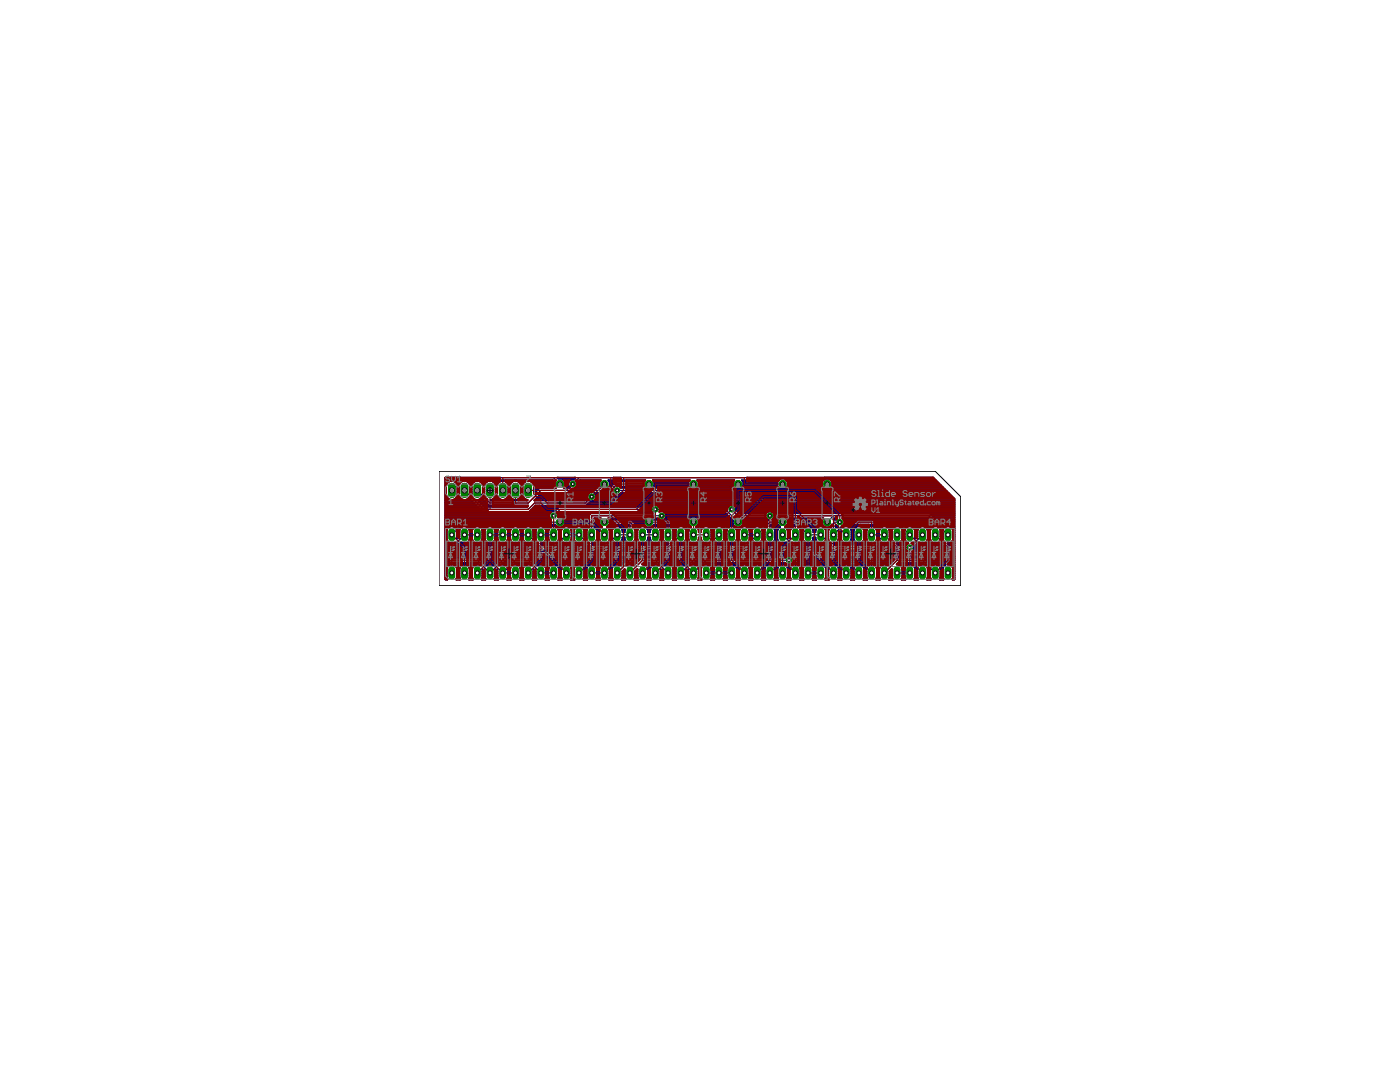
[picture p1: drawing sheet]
<svg xmlns="http://www.w3.org/2000/svg" width="279mm" height="216mm" viewBox="0 0 279 216" stroke-linecap="round" stroke-linejoin="round" font-family="sans-serif">
<g fill="none" stroke="#000080" stroke-width=".25">
<path d="M92.7 97.9l3.8 3.7h8.9l1.3-1.2h10.1l1.3-1.3M111.8 96.6l-1.3-1.3h-17.8l-2.5 2.6M114.3 96.6l1.2-1.3h48.3l1.3 1.3M129.5 96.6h-6.3l-1.3 1.3h-14l-2.5 2.5h-7.6l-2.6-2.5M147.3 96.6l-1.3 1.3h-22.8M92.7 106.7l-2.5 2.6v5M100.3 114.3l2.6-2.5h2.5l2.5 2.5M105.4 106.7l2.5 2.6h2.6l2.5-2.6M110.5 102.9l1.3-1.3h33l2.5 2.6M111.8 104.2h-19.1l-2.5 2.5M115.5 106.7l2.6 2.6h2.5l2.6-2.6h2.5M120.6 104.2h5.1l1.3 1.3v3.8"/>
<path d="M125.7 114.3l2.5-2.5h2.6l2.5 2.5M127 109.3l-1.3 1.2h-24.1l-3.8 3.8-2.6-2.5h-5M128.2 106.7h2.6M129.5 104.2h6.4l2.5 2.5M132.1 102.9h-14v3.8M135.9 106.7l-2.6 2.6h-6.3M140.9 109.3l-5 5M140.9 106.7l1.3 1.3M143.5 106.7l-2.6 2.6M146 101.6l1.3 1.3h38.1l3.8 3.8M146 106.7l-2.5-2.5h-2.6l-1.2 1.3v3.8h-5.1l-1.3 1.2h-6.3l-3.8 3.8M156.2 106.7l2.5 2.6v5"/>
<path d="M157.5 111.8h-16.6l-2.5 2.5M158.7 110.5h30.5M166.3 102.9l-1.2 1.3M167.6 104.2h-1.3v2.5l2.6-2.5h10.1l2.6 2.5M173.9 110.5v3.8M176.5 114.3l2.5-2.5h5.1l2.5 2.5M184.1 106.7l-2.5 2.6h-2.6l-2.5-2.6-2.6 2.6h-7.6l-2.5-2.6h-2.5l-2.6-2.5h-5.1l-5 5.1h-7.7M186.6 106.7l2.6 2.6v5"/>
</g>
<g fill="none" stroke="#000080" stroke-width=".42">
<path d="M88.9 98.4h.1M88.9 98.8h.1M88.9 97.6h.1M88.9 99.9h5.1M88.9 99.5h.5M88.9 99.1h.2M88.9 98h.1M88.9 97.3h.1M88.9 96.9h.1M88.9 96.5h.2M88.9 96.1h.6M88.9 95.8h2.6"/>
<path d="M88.9 95.4h3M90.9 96.1h.2M90.9 99.5h1.1M91.2 99.1h.5M91.3 98.4h.2M91.3 98.8h.2M91.3 97.6h.2M91.3 98h.2M91.5 97.3h.1M91.5 97.2l-.2 .2v1.4a1.18 1.18 0 0 1-1.1 1 1.18 1.18 0 0 1-1.2-1v-1.9a1.17 1.17 0 0 1 2-.6l.9-1h-3v20.3h.4l-.2-.4M91.5 97.2v1.6a1.15 1.15 0 0 0 .9 1 1.15 1.15 0 0 0 1.1-.4l2.8 2.8h9.3l.3-.3M92.9 95.8h17.4l.4 .5v.7l.3 .3h-3.3l-1.1 1.2v-1.6a1.19 1.19 0 0 0-1.2-1 1.19 1.19 0 0 0-1.2 1v1.9a1.14 1.14 0 0 0 1.1 1h-7.4a1.19 1.19 0 0 0 1.1-1v-1.9a1.19 1.19 0 0 0-1.2-1 1.19 1.19 0 0 0-1.2 1v1.6l-.2-.2v-1.4a1.19 1.19 0 0 0-1.2-1 1.19 1.19 0 0 0-1.1 1v1.6l-.2-.2v-1.4a1.12 1.12 0 0 0-1-1z"/>
<path d="M93.4 96.1h1.1M93.5 99.5h.1M93.7 96.5h.5M93.9 97.6h.2M93.9 98h.2M93.9 97.3h.2M93.9 96.9h.2M94 98.4h.1M95.4 99.8l.7-.4 1.5 1.5h7.8l-.2 .2h-8.5zM95.5 99.9h1M96 96.1h1.1M96 99.5h.2"/>
<path d="M96.3 96.5h.5M96.4 97.6h.2M96.4 98h.2M96.4 97.3h.2M96.4 96.9h.2M96.5 98.4h.1M98.5 96.1h1.1M98.5 99.5h1.1M98.8 99.1h.5M98.8 96.5h.5M99 98.4h.2M99 98.8h.2"/>
<path d="M99 97.6h.2M99 98h.2M99 97.3h.2M99 96.9h.2M99.3 96.4a1.2 1.2 0 0 1 1.3-.5 1.2 1.2 0 0 1 .9 1v1.9a1.18 1.18 0 0 1-1.2 1 1.18 1.18 0 0 1-1.1-1v-1.9zM101 96.1h1.2M101.1 99.5h1M101.3 96.5h.5M101.4 99.1h.4M101.5 98.4h.2M101.5 98.8h.2M101.5 97.6h.2"/>
<path d="M101.5 98h.2M101.5 97.3h.2M101.5 96.9h.2M101.9 96.4a1.2 1.2 0 0 1 1.2-.5 1.2 1.2 0 0 1 .9 1v1.9a1.18 1.18 0 0 1-1.1 1 1.18 1.18 0 0 1-1.2-1v-1.9zM103.6 96.1h1.1M103.6 99.5h1.1M103.9 96.5h.5M103.9 99.1h.5M104 98.4h.2M104 98.8h.2M104 97.6h.2M104 98h.2"/>
<path d="M104 97.3h.2M104 96.9h.2M106.1 96.1h4.5M106.4 96.5h4.3M106.6 98.4h.1M106.6 97.6h.8M106.6 98h.4M106.6 97.3h4.3M106.6 96.9h4.1M107 99.5h9.9M107.4 99.1h9.8M107.8 98.8h9.5"/>
<path d="M108.1 98.4h9.4l-.3 .5v.4l-.6 .5h-9.9l1.5-1.4M111.2 95.3h3.6l-.4 .4a.91 .91 0 0 0-1 .5 .91 .91 0 0 0 .3 1.1h-1.2l.3-.3v-.9l-.6-.6h-.8zM111.3 95.4h3.4M112.5 95.8h1.4M112.6 97.3h1.1M112.8 96.9h.6M112.8 96.5h.6M112.8 96.1h.7M114.9 97.3h4.9M115.1 96.9h4.5M115.2 96.4l.6-.6h4.1l-.3 .3v.9l.3 .3h-5l.3-.5zM115.2 96.5h4.4"/>
<path d="M115.5 96.1h4.1M118.6 99.9l-.7 .1-.8 .9h-10.2l-1 1M118.6 99.9h71.9M118.9 99.5h71.5M118.9 98.8h70.8M119 99.1h71M121.4 95.8h7.4l-.3 .3h-5.5l-1.3 1.2h-.3l.3-.3v-.9zM121.5 97.3h.2M121.7 96.9h.4M121.7 96.5h.8M121.7 96.1h1.2M122.1 98.4l.2-.2 .4 .4 .3 .2"/>
<path d="M122.4 98.4h-3.7a.91 .91 0 0 1-.1 1.5M123.7 97.1h4.8l.3 .2h-4.9zM123.9 97.3h4.8M130.3 97.3h7.3M130.6 96.1l-.3-.3h7.3l-.2 .3M130.6 96.1v.9l-.3 .3h7.3l-.2-.3v-.9M130.6 96.9h6.8M130.6 96.5h6.8M130.6 96.1h6.8M139.2 97.3h6.7M139.5 96.1v.9l-.3 .3h6.6l.4-.4M139.5 96.1l-.3-.3h7.3l-.3 .3"/>
<path d="M139.5 96.9h6.7M139.5 96.5h6.7M139.5 96.1h6.7M146.2 96.1v.8M146.6 98h42.3M148.1 97.3h7.3M148.4 96.1v.9l-.7 .6M148.4 96.1l-.3-.3h7.3l-.3 .3M148.4 96.9h6.7M148.4 96.5h6.7M148.4 96.1h6.7M155.1 96.1v.9l.6 .6"/>
<path d="M157 97.3h7.3M157.2 96.1v.9l-.6 .6M157.2 96.1l-.2-.3h6.6l.4 .5v.7l.6 .6M157.2 96.9h6.8M157.2 96.5h6.8M157.2 96.1h6.7M164.6 95.4h21.7M165.8 95.8h20.9M165.9 97.3h22.3M166.1 96.1l-.6-.6h-.7l-.3-.2h21.7l4.3 4.3v16h-.4M166.1 96.1v.9l-.6 .6M166.1 96.9h21.7"/>
<path d="M166.1 96.5h21.3M166.1 96.1h20.9M188.5 97.6h-41.5l-.8 .8M189.3 98.4h-65.4l-.5 .4M88.9 112.6h.7M88.9 110h.7M88.9 115.2h.2M88.9 114.9h.2M88.9 114.5h.2M88.9 114.1h.2M88.9 113.7h.2M88.9 113.3h.3"/>
<path d="M88.9 113h.4M88.9 112.2h.7M88.9 111.8h.7M88.9 111.5h.7M88.9 111.1h.7M88.9 110.7h.7M88.9 110.4h.7M88.9 109.6h.7M88.9 109.2h.7M88.9 108.9h.9M88.9 108.5h1.3M88.9 108.1h.5"/>
<path d="M88.9 107.7h.3M88.9 107.4h.2M88.9 107h.2M88.9 106.6h.2M88.9 106.2h.2M88.9 105.9h.2M88.9 105.5h.3M88.9 105.1h.7M88.9 104.8h2.5M88.9 104.4h2.9M88.9 104h3.2M88.9 103.6h21"/>
<path d="M88.9 103.3h20.7M88.9 102.9h20.7M88.9 102.5h20.8M88.9 102.1h7.3M88.9 101.7h7M88.9 101.4h6.6M88.9 101h6.2M88.9 100.6h5.8M88.9 100.3h5.5M89.1 105.9v1.7a.99 .99 0 0 0 1.1 .8l-.6 .6v3.7l-.3 .4-.2 .4v1.7M89.3 105.5l-.2 .4M90.7 112.6h4.6l-.3-.3h-4.3v.4l.4 .4 .1 .4v1.7"/>
<path d="M90.7 111.1h9.6M90.7 110.7h9.9M90.7 110.4h10.3M90.7 109.6h16.8M90.7 105.1h.3M90.9 109.2h16.3M91 113h.9M91.1 115.6h.7M91.2 113.3h.5M91.2 106.4l.5-.4v1l-.5 .4zM91.2 115.2l-.1 .4M91.2 115.2h.5"/>
<path d="M91.2 114.9h.5M91.2 114.5h.5M91.2 114.1h.5M91.2 113.7h.5M91.2 107.4h.1M91.2 107h.5M91.2 106.6h.5M91.3 108.9h15.5M91.4 106.2h.3M91.7 115.2l.1 .4M91.7 108.5h14.7M91.8 115.6h.1"/>
<path d="M92.5 112.6l-.4 .2-.4 .7v1.7M92.9 104.8h17.9M92.9 112.6l.7 .5 .2 .4v1.7M93.2 105.1h1.5M93.5 108.1h1M93.5 113h.9M93.6 105.5l.2 .4M93.6 105.5h.7M93.7 107.7h.5M93.7 113.3h.5M93.8 115.2l-.2 .4h.7M93.8 105.9v1.7a1.06 1.06 0 0 1-1.8 .6l-1.3 1.3v1.8h4.8l1.6 1.6 .5-.3"/>
<path d="M93.8 115.2h.4M93.8 114.9h.4M93.8 114.5h.4M93.8 114.1h.4M93.8 113.7h.4M93.8 107.4h.4M93.8 107h.4M93.8 106.6h.4M93.8 106.2h.4M93.8 105.9h.4M94.2 105.9v1.7a1.09 1.09 0 0 0 1 .9 1.09 1.09 0 0 0 1.1-.9v-1.7M94.3 115.6h.1"/>
<path d="M95 112.6l-.4 .2-.4 .7v1.7l.1 .4M95.7 111.5h4.2M95.8 105.1h1.5M95.9 100.3h1M96 108.1h1M96.1 111.8h3.4M96.2 105.5a1.1 1.1 0 0 0-1.2-.5 1.1 1.1 0 0 0-.8 .9M96.2 105.5l.1 .4M96.2 105.5h.7M96.2 107.7h.6M96.3 100.6h1M96.3 115.2l-.2 .4h.8"/>
<path d="M96.3 115.2v-1.6l.4 .4v1.2l.2 .4M96.3 115.2h.4M96.3 114.9h.4M96.3 114.5h.4M96.3 114.1h.4M96.3 113.7h.1M96.3 107.4h.4M96.3 107h.4M96.3 106.6h.4M96.3 106.2h.4M96.3 105.9h.4M96.4 112.2h2.7"/>
<path d="M96.6 101h8.7M96.7 105.9v1.7a1.09 1.09 0 0 0 1.1 .9 1.09 1.09 0 0 0 1-.9v-1.7M96.8 112.6h2M96.9 115.6h.1M98.3 105.1h1.5M98.6 108.1h.9M98.7 105.5a1.1 1.1 0 0 0-1.1-.5 1.1 1.1 0 0 0-.9 .9M98.7 105.5l.1 .4M98.7 105.5h.7M98.8 107.7h.5M98.8 115.2l-.1 .4h.7M98.8 115.2v-1.2l.5-.4v1.6l.1 .4"/>
<path d="M98.8 115.2h.5M98.8 114.9h.5M98.8 114.5h.5M98.8 114.1h.5M98.8 107.4h.5M98.8 107h.5M98.8 106.6h.5M98.8 106.2h.5M98.8 105.9h.5M99.1 113.7h.2M99.3 105.9v1.7a1.09 1.09 0 0 0 1 .9 1.09 1.09 0 0 0 1.1-.9v-1.7M99.4 115.6h.1"/>
<path d="M100.5 112.6l.5 .3 1.6-1.6h3l1.6 1.6 .5-.3M100.6 112.2h1.1M100.8 105.1h1.5M101 111.8h1M101.1 108.1h1M101.2 115.6h.8M101.2 105.5a1.08 1.08 0 0 0-1.1-.5 1.08 1.08 0 0 0-.8 .9M101.2 115.6h.1M101.2 105.5l.2 .4M101.2 105.5h.7M101.3 112.6h-1l1.5-1.5h23.9l-1.8 1.8-.5-.3M101.3 107.7h.6"/>
<path d="M101.4 110l-2.9 2.9-.5-.3M101.4 115.2v-1.2l.4-.4v1.6l.2 .4M101.4 115.2l-.2 .4M101.4 115.2h.4M101.4 114.9h.4M101.4 114.5h.4M101.4 114.1h.4M101.4 111.5h1M101.4 107.4h.4M101.4 107h.4M101.4 106.6h.4M101.4 106.2h.4"/>
<path d="M101.4 105.9h.4M101.7 113.7h.1M101.8 111.1h23.8M101.8 105.9v1.7a1.09 1.09 0 0 0 1.1 .9 1.09 1.09 0 0 0 1-.9v-1.7M102 115.6h.1M103.1 112.3h2.1l.3 .3h-2.7zM103.1 112.6l.4 .2 .4 .7v1.7M103.4 105.1h1.5M103.6 108.1h1M103.7 113h.9M103.8 115.6h.7M103.8 105.5a1.08 1.08 0 0 0-1.2-.5 1.08 1.08 0 0 0-.8 .9"/>
<path d="M103.8 105.5l.1 .4M103.8 115.6h.1M103.8 105.5h.7M103.9 107.7h.5M103.9 113.3h.5M103.9 115.2l-.1 .4M103.9 115.2h.5M103.9 114.9h.4M103.9 114.5h.4M103.9 114.1h.4M103.9 113.7h.4M103.9 107.4h.4"/>
<path d="M103.9 107h.4M103.9 106.6h.4M103.9 106.2h.4M103.9 105.9h.4M104.3 105.9v1.7a1.08 1.08 0 0 0 1.8 .6l1.6 1.6h3l1.6-1.6a1.08 1.08 0 0 0 1.8-.6v-1.7M104.5 105.5a1.08 1.08 0 0 1 1.8 0M104.5 105.5l-.2 .4M104.5 115.6h.1M105.2 112.6l-.4 .2-.5 .7v1.7l.2 .4M105.7 102.1h4.3M105.9 111.5h19.4M105.9 105.1h1.5"/>
<path d="M105.9 101.9h.1M106 101.7h4.9M106.2 111.8h18.7M106.3 115.6h.7M106.3 105.5l.2 .4M106.3 115.6h.1M106.3 105.5h.7M106.4 101.4h4.9M106.5 115.2v-1.6l.4 .4v1.2M106.5 105.9v1.1M106.5 115.2l-.2 .4M106.5 115.2h.4"/>
<path d="M106.5 114.9h.4M106.5 114.5h.4M106.5 114.1h.4M106.5 113.7h.1M106.5 107h.4M106.5 106.6h.4M106.5 106.2h.4M106.5 105.9h.4M106.6 112.2h17.9M106.8 107.4h.1M106.8 101h23.3M106.9 105.9v1.5l-.4-.4"/>
<path d="M106.9 115.2l.1 .4M107 112.6h17.1M107 105.5a1.08 1.08 0 0 1 1.2-.5 1.08 1.08 0 0 1 .8 .9M107 105.5l-.1 .4M107 115.6h.1M107.9 108.5h2.6M108.2 112.6l.3 .2 .5 .7v1.7M108.5 105.1h1.5M108.7 108.1h1M108.8 113h.9M108.8 115.6h.8M108.8 115.6h.1"/>
<path d="M108.9 105.5h.7M108.9 107.7h.6M109 113.3h.5M109 105.9v1.7a1.02 1.02 0 0 1-1.1 .8l.3 .3h2.1l.2-.3a1.02 1.02 0 0 1-1.1-.8v-1.7M109 115.2l-.2 .4M109 115.2h.4M109 114.9h.4M109 114.5h.4M109 114.1h.4M109 113.7h.4M109 107.4h.4M109 107h.4"/>
<path d="M109 106.6h.4M109 106.2h.4M109 105.9h.4M109.4 115.2l.2 .4M109.6 105.5a1.08 1.08 0 0 1 1.1-.5 1.08 1.08 0 0 1 .8 .9M109.6 105.5l-.2 .4M109.6 115.6h.1M110 102.2a.91 .91 0 0 0-.1 1.5h-17.4l-1.6 1.6a1.03 1.03 0 0 0-1.6 .2M110 102.2l.6-.2 .9-.9h18.5a.93 .93 0 0 1 1.6 0h13.4l.2 .2a.92 .92 0 0 1 1.1-.5 .92 .92 0 0 1 .6 1l.6 .6h5.4a.92 .92 0 0 1 1.5 0h31.2l2.9 2.9a1.04 1.04 0 0 1 1.7 .6M110.3 112.6l-.4 .2-.5 .7v1.7M110.7 112.6l.4 .2 .4 .7v1.7M110.9 109.6h6.8"/>
<path d="M111 105.1h.2M111.3 109.2h6M111.3 113h.9M111.4 115.6h.7M111.4 115.6h.1M111.4 105.5h.7M111.4 102.9h6.2M111.5 113.3h.5M111.5 105.9v1.5l.5-.4M111.5 115.2l-.1 .4M111.5 115.2h.5M111.5 114.9h.5"/>
<path d="M111.5 114.5h.5M111.5 114.1h.5M111.5 113.7h.5M111.5 107.4h.1M111.5 107h.5M111.5 106.6h.5M111.5 106.2h.5M111.5 105.9h.5M111.6 108.9h5.3M111.7 102.5h6.1M112 105.9v1.1M112 115.2l.1 .4"/>
<path d="M112 108.5h4.6M112.1 105.5a1.08 1.08 0 0 1 1.1-.5 1.08 1.08 0 0 1 .9 .9M112.1 105.5l-.1 .4M112.1 115.6h.1M112.3 105.1h.2M112.3 103.3h5.3M112.7 104.8h4.9M112.7 103.6h4.9M112.8 112.6l-.4 .2-.4 .7v1.7M112.8 104.4h4.8M112.8 104h4.8M113.2 112.6l.4 .2 .5 .7v1.7l-.2 .4"/>
<path d="M113.5 105.1h1.5M113.8 108.1h1M113.8 113h.9M113.9 115.6h.8M113.9 115.6h.1M113.9 105.5h.7M114 107.7h.6M114 113.3h.5M114.1 115.2h.4M114.1 114.9h.4M114.1 114.5h.4M114.1 114.1h.4"/>
<path d="M114.1 113.7h.4M114.1 107.4h.4M114.1 107h.4M114.1 106.6h.4M114.1 106.2h.4M114.1 105.9h.4M114.5 105.9v1.7a1.08 1.08 0 0 0 1.8 .6l1.6 1.6h3l1.6-1.6a1.07 1.07 0 0 0 1.2 .1 1.07 1.07 0 0 0 .5-1h.5a1.05 1.05 0 0 0 .5 1.1 1.05 1.05 0 0 0 1.2-.3v.9l-.9 1h-34.8M114.5 115.2l.2 .4M114.7 105.5a1.08 1.08 0 0 1 1.1-.5 1.08 1.08 0 0 1 .8 .9M114.7 105.5l-.2 .4M114.7 115.6h.1M115.3 112.6l-.3 .2-.5 .7v1.7"/>
<path d="M115.8 112.6l.4 .2 .4 .7v1.7l-.1 .4M116.1 105.1h1.5M116.4 113h.9M116.5 115.6h.7M116.5 115.6h.1M116.5 105.5h.7M116.6 113.3h.5M116.6 115.2h.5M116.6 105.9v1.1M116.6 114.9h.4M116.6 114.5h.4M116.6 114.1h.4"/>
<path d="M116.6 113.7h.4M116.6 107h.4M116.6 106.6h.4M116.6 106.2h.4M116.6 105.9h.4M117 107.4h.1M117 105.9v1.5l-.4-.4M117 115.2l.2 .4M117.2 105.5l-.2 .4M117.2 115.6h.1M117.3 100.6h73.2M117.6 105.1v-2.4l.3-.3h12.3l-.2-.2h-18l-.6 .6v.3h.8l.6 .6v.9l-.6 .6h-.9l-.5-.5h-17.9l-.3 .3 .7 .2 .3 .3"/>
<path d="M117.6 109.5h.1M117.6 105.1l-.4 .4M117.7 100.3h72.8M117.9 112.6l-.4 .2-.5 .7v1.7M118.1 108.5h2.5M118.3 112.6l.4 .2 .5 .7v1.7M118.6 105.1v-1.7h1.3l-.3 .3v.9l.5 .5M118.6 105.1l.4 .4 .2 .4M118.6 105.1h1.5M118.6 104.8h1.1M118.6 104.4h1M118.6 104h1"/>
<path d="M118.6 103.6h1.1M118.9 108.1h1M118.9 113h.9M119 115.6h.7M119 115.6h.1M119 105.5h.7M119.1 107.7h.5M119.1 113.3h.5M119.1 115.2h.5M119.2 105.9v1.7a1.02 1.02 0 0 1-1.2 .8l.3 .3h2.1l.3-.3a1.02 1.02 0 0 1-1.1-.8v-1.7M119.2 115.2l-.2 .4M119.2 114.9h.4"/>
<path d="M119.2 114.5h.4M119.2 114.1h.4M119.2 113.7h.4M119.2 107.4h.4M119.2 107h.4M119.2 106.6h.4M119.2 106.2h.4M119.2 105.9h.4M119.6 115.2l.1 .4M119.7 115.6h.1M119.7 105.5l-.1 .4M120.1 105.1l-.4 .4"/>
<path d="M120.4 112.6l-.4 .2-.4 .7v1.7M120.8 112.6l.4 .2 .5 .7v1.7M121 109.6h4.9M121.2 105.1l.4-.4h3.9l.3 .3a1.06 1.06 0 0 0-1.1 .9M121.2 105.1l.3 .4M121.2 105.1h1.5M121.4 109.2h4.9M121.5 113h.9M121.5 115.6h.8M121.5 115.6h.1M121.5 105.5l.2 .4M121.6 105.5h.7"/>
<path d="M121.6 104.8h3.9M121.6 103.6h7M121.7 113.3h.5M121.7 115.2h.4M121.7 105.9v1.5l.4-.4M121.7 115.2l-.2 .4M121.7 114.9h.4M121.7 114.5h.4M121.7 114.1h.4M121.7 113.7h.4M121.7 107.4h.1M121.7 107h.4"/>
<path d="M121.7 106.6h.4M121.7 106.2h.4M121.7 105.9h.4M121.8 108.9h4.6M122.1 105.9v1.1M122.1 115.2l.2 .4M122.2 108.5h4.2M122.3 115.6h.1M123 112.6l-.4 .2-.5 .7v1.7M123.7 105.1h1.5M124 108.1h.9M124.1 115.6h.7"/>
<path d="M124.1 105.5a1.08 1.08 0 0 0-1.1-.5 1.08 1.08 0 0 0-.9 .9M124.1 115.6h.1M124.1 105.5l.1 .4M124.1 105.5h.7M124.2 107.7h.5M124.2 115.2h.5M124.2 105.9v.3h.5v-.3M124.2 115.2v-1.2l.5-.4v1.6M124.2 115.2l-.1 .4M124.2 114.9h.5M124.2 114.5h.5M124.2 114.1h.5"/>
<path d="M124.2 107.4h.5M124.2 105.9h.5M124.5 113.7h.2M124.7 115.2l.1 .4M124.8 115.6h.1M125.9 112.6l.5 .3 1.6-1.6h3l1.6 1.6 .5-.3M126 112.2h1.1M126.3 104h2.2M126.4 111.8h1M126.6 115.6h.8M126.6 115.6h.1M126.7 104.4h1.8"/>
<path d="M126.7 112.6h-1l1.5-1.5h6.4l1.2-1.3h4.9l-3.1 3.1-.5-.3M126.8 115.2h.4M126.8 115.2l-.2 .4M126.8 115.2v-1.2l.4-.4v1.6M126.8 114.9h.4M126.8 114.5h.4M126.8 114.1h.4M126.8 111.5h1M127 110l.2-.2h6.1l-.2 .2zM127 104.8h1.6M127.1 113.7h.1M127.1 111.1h11.2"/>
<path d="M127.2 115.2l.2 .4M127.4 115.6h.1M127.4 105.1h.3M127.5 108.5h5.8M128.5 112.6l.4 .2 .4 .7v1.7M128.5 112.3h2.1l.3 .3h-2.7zM128.8 105.1h.1M129 108.1h1M129.1 113h.9M129.2 115.6h.7M129.2 105.5a1.07 1.07 0 0 0-1.7-.2l-1.6-1.6h-4.3l-.2-.3h7.4l-.3 .3v.9l.6 .6h.9l.5-.5h5.2l.2 .3-.6 .2-.3 .3M129.2 115.6h.1"/>
<path d="M129.2 105.5l.1 .4M129.2 105.5h.7M129.3 107.7h.5M129.3 113.3h.5M129.3 115.2h.4M129.3 105.9v.3h.4v-.3M129.3 115.2l-.1 .4M129.3 114.9h.4M129.3 114.5h.4M129.3 114.1h.4M129.3 113.7h.4M129.3 107.4h.4"/>
<path d="M129.3 105.9h.4M129.7 115.2l.2 .4M129.9 105.5a1.09 1.09 0 0 1 1.8 0M129.9 105.5l-.2 .4M130.1 105.1h.2M130.3 103.4h1l.2 .3h-1zM130.5 104.8h5.2M130.5 103.6h1M130.6 112.6l-.7 .5-.2 .4v1.7M131.2 111.5h6.8M131.3 105.1h1.5M131.4 101h14"/>
<path d="M131.6 108.1h1M131.6 111.8h6M131.7 115.6h.1M131.7 105.5l.2 .4M131.7 105.5h.7M131.8 107.7h.5M131.8 115.2h.5M131.9 105.9v1.7a1.08 1.08 0 0 1-1.3 .8 1.08 1.08 0 0 1-.9-1.1h-.4a1.06 1.06 0 0 1-.6 1.1 1.06 1.06 0 0 1-1.2-.3v.6h5.6l.3-.3a1.02 1.02 0 0 1-1.1-.8v-1.7M131.9 115.2l-.2 .4M131.9 115.2v-1.6l.4 .4v1.2M131.9 114.9h.4M131.9 114.5h.4"/>
<path d="M131.9 114.1h.4M131.9 113.7h.1M131.9 107.4h.4M131.9 107h.4M131.9 106.6h.4M131.9 106.2h.4M131.9 105.9h.4M132 112.2h5.2M132.3 115.2l.1 .4h-.7M132.4 112.6h4.4M132.4 105.5a1.09 1.09 0 0 1 1.8 0M132.4 105.5l-.1 .4"/>
<path d="M132.7 103.6h4.8M132.9 102.5h12M132.9 103.3h4.9M133 102.9h12.2M133.5 112.6l.4 .2 .5 .7v1.7M133.9 105.1h1.5M133.9 110.7h4.8M134.2 113h.9M134.2 115.6h.1M134.2 105.5l.2 .4M134.3 110.4h4.8M134.3 105.5h.7"/>
<path d="M134.3 113.3h.6M134.4 115.2h.4M134.4 115.2l-.2 .4M134.4 105.9v1.5l.4-.4M134.4 114.9h.4M134.4 114.5h.4M134.4 114.1h.4M134.4 113.7h.4M134.4 107.4h.1M134.4 107h.4M134.4 106.6h.4M134.4 106.2h.4"/>
<path d="M134.4 105.9h.4M134.6 110h4.9M134.8 115.2l.2 .4h-.8M134.8 105.9v1.1M134.9 108.5h4.2M135 105.5l-.2 .4M135.7 112.6l-.7 .5-.2 .4v1.7M136.4 104h1M136.7 108.1h.9M136.8 115.6h.1M136.8 104.4h.6M136.9 107.7h.5"/>
<path d="M136.9 106l.5 .4v1.2a1.06 1.06 0 0 0 1.7 .5v.6h-4.5l.6-.5a1.06 1.06 0 0 0 1.7-.6zM136.9 115.2v-1.2l.5-.4v1.6M136.9 115.2l-.1 .4M136.9 115.2h.5M136.9 114.9h.5M136.9 114.5h.5M136.9 114.1h.5M136.9 107.4h.5M136.9 107h.5M136.9 106.6h.5M136.9 106.2h.3M137.2 104.8h.3"/>
<path d="M137.2 113.7h.2M137.4 115.2l.1 .4h-.7M137.6 105.1h.2M137.9 105.1l-.2 .2-1.6-1.6h-3.5a.91 .91 0 0 0 0-1.5h11.9l1.7 1.7v.7l.7 .6h.8l.7-.6v-.9l-.3-.3h4.8l.4 .4-1.5 1.5a1.03 1.03 0 0 0-1.6 .2M137.9 105.1l-.5-.5v-.9l.6-.6h.9l.6 .6v.9l-.5 .5 .1 .2 1.6-1.6h3l1.6 1.6a1.06 1.06 0 0 1 1.6 .2M138.7 112.2h1.1M139 105.1h.3M139 103.3h6.6M139.1 111.8h1M139.3 115.6h.1M139.4 104.8h.2M139.4 103.6h6.6"/>
<path d="M139.5 115.2l-.2 .4M139.5 115.2v-1.2l.4-.4v1.6M139.5 115.2h.4M139.5 114.9h.4M139.5 114.5h.4M139.5 114.1h.4M139.5 111.5h1M139.5 104.4h.5M139.5 104h.9M139.8 113.7h.1M139.8 111.1h17M139.9 115.2l.2 .4h-.8"/>
<path d="M140.2 108.1l.8 .3-.8 .8zM140.2 109.2h.1M140.2 108.9h.4M140.2 108.5h.8M140.2 110.7h18M140.6 110.4h17.6M141 110h17.2M141.1 104.8h2.2M141.2 112.6l.4 .2 .4 .7v1.7M141.5 105.1h1.5M141.8 113h.9M141.9 105.5l-.3-.3-.7-.2 .3-.3h2.1l.3 .3a1.03 1.03 0 0 0-1.2 .9"/>
<path d="M141.9 105.5l.1 .4M141.9 105.5h.7M142 113.3h.5M142 115.2l-.2 .4h.8M142 105.9v1.1M142 107l.2 .2 .2-.2M142 115.2h.4M142 114.9h.4M142 114.5h.4M142 114.1h.4M142 113.7h.4M142 107h.4"/>
<path d="M142 106.6h.4M142 106.2h.4M142 105.9h.4M142.4 105.9v1.1M142.4 115.2l.2 .4M142.5 108.5h6.1M142.6 115.6h.1M143.3 112.6l-.7 .5-.2 .4v1.7M143.7 112.6l.7 .5 .1 .4v1.7M144 104h.1M144.1 104h2.1M144.3 108.1h.9"/>
<path d="M144.3 113h.9M144.4 104.4h1.8M144.5 107.7h.5M144.5 113.3h.5M144.5 115.2l-.1 .4h.7M144.5 115.2h.5M144.5 114.9h.5M144.5 114.5h.5M144.5 114.1h.5M144.5 113.7h.5M144.5 107.4h.5M144.5 107h.5"/>
<path d="M144.5 106.6h.5M144.5 106.2h.3M144.8 104.8h1.5M145 115.2l.1 .4M145.1 115.6h.1M145.2 105.1h.3M145.8 112.6l-.7 .5-.1 .4v1.7M146.2 112.6l.7 .5 .2 .4v1.7M146.5 105.1h.2M146.7 101h43.8M146.8 108.1h1M146.8 113h.9"/>
<path d="M146.9 101.4h43.6M146.9 105.5l.2 .4M146.9 105.5h.7M146.9 101.7h43.6M147 107.7h.6M147 113.3h.6M147.1 115.2l-.2 .4h.8M147.1 105.9v1.7a1.08 1.08 0 0 1-1.1 .9 1.08 1.08 0 0 1-1-.9v-1.2l-.5-.4v1.6a1.11 1.11 0 0 1-1.8 .6l-.5 .5h6.1l.3-.3a1.02 1.02 0 0 1-1.1-.8v-1.7M147.1 115.2h.4M147.1 114.9h.4M147.1 114.5h.4M147.1 114.1h.4"/>
<path d="M147.1 113.7h.4M147.1 107.4h.4M147.1 107h.4M147.1 106.6h.4M147.1 106.2h.4M147.1 105.9h.4M147.3 102.1h5.9M147.7 115.6h.1M147.9 105.1h.1M148.2 104.8h4.1M148.3 103.6h4.8M148.4 112.6l-.4 .2-.5 .7v1.7l.2 .4"/>
<path d="M148.4 104.4h4.3M148.4 104h4.7M148.8 112.6l.7 .5 .1 .4v1.7M149 109.6h9.2M149.1 105.1h1.5M149.3 109.2h8.6M149.4 113h.9M149.5 105.5a1.1 1.1 0 0 0-1.2-.5 1.1 1.1 0 0 0-.8 .9M149.5 105.5l.1 .4M149.5 105.5h.7M149.6 113.3h.5M149.6 115.2l-.1 .4h.7"/>
<path d="M149.6 105.9v1.5l.4-.4M149.6 115.2h.5M149.6 114.9h.4M149.6 114.5h.4M149.6 114.1h.4M149.6 113.7h.4M149.6 107.4h.1M149.6 107h.4M149.6 106.6h.4M149.6 106.2h.4M149.6 105.9h.4M149.7 108.9h7.9"/>
<path d="M150 105.9v1.1M150 115.2l.2 .4M150.1 108.5h7.1M150.2 115.6h.1M150.2 105.5l-.2 .4M150.9 112.6l-.4 .2-.5 .7v1.7M151.3 112.6l.7 .5 .2 .4v1.7M151.6 105.1h.4M151.9 108.1h1M151.9 113h.9M152 115.6h.7M152.1 107.7h.5"/>
<path d="M152.1 113.3h.5M152.2 115.2l-.2 .4M152.2 115.2h.4M152.2 114.9h.4M152.2 114.5h.4M152.2 114.1h.4M152.2 113.7h.4M152.2 107.4h.4M152.2 107h.4M152.2 106.6h.4M152.3 106.2h.3M152.6 115.2l.1 .4"/>
<path d="M152.7 115.6h.1M153.4 112.6l-.4 .2-.4 .7v1.7M153.8 104.8h1.4M153.9 112.6l.6 .5 .2 .4v1.7M154.1 102.1h36.4M154.2 105.1h1.4M154.2 103.6h1M154.4 103.4h1l-.2 .3h-1zM154.4 108.1h1M154.5 113h.9M154.5 115.6h.8M154.5 115.6h.1"/>
<path d="M154.6 105.5h.7M154.6 107.7h.6M154.7 113.3h.5M154.7 105.9v1.7a1.09 1.09 0 0 1-1.1 .9 1.09 1.09 0 0 1-1-.9v-1.6l-.4 .4v1.2a1.08 1.08 0 0 1-1.8 .6l-1.6 1.6h-7.6l-2.9 2.8h1.1M154.7 115.2l-.2 .4M154.7 115.2h.4M154.7 114.9h.4M154.7 114.5h.4M154.7 114.1h.4M154.7 113.7h.4M154.7 107.4h.4M154.7 107h.4"/>
<path d="M154.7 106.6h.4M154.7 106.2h.4M154.7 105.9h.4M155.1 105.9v1.7a1.08 1.08 0 0 0 1.8 .6l1.3 1.3v1.7a.9 .9 0 0 0-1.5 .1h-16l-1.6 1.6-.5-.3M155.1 115.2l.2 .4M155.3 115.6h.1M155.3 105.5l-.2 .4M155.6 105.1l-.3 .4M155.6 105.1l-.4-.4h-1.3l-.3 .3a1.06 1.06 0 0 1 1.1 .9M156 112.6l-.4 .2-.5 .7v1.7M156.4 112.6l.7 .5 .1 .4v1.7M156.7 105.1l.5-.4h1.3l.3 .3-.7 .2-.3 .3"/>
<path d="M156.7 105.1l.5 .8M156.8 105.1h1.4M157 113h.9M157 112.6h-16.1l.3-.3h15.5a.91 .91 0 0 0 1.5 .1v.3l-.4 .4-.2 .4v1.7M157.1 115.6h.7M157.1 115.6h.1M157.1 105.5h.7M157.1 104.8h1.4M157.1 103.6h7M157.2 113.3h.5M157.2 115.2l-.1 .4M157.2 105.9v1.1"/>
<path d="M157.2 115.2h.5M157.2 114.9h.4M157.2 114.5h.4M157.2 114.1h.4M157.2 113.7h.4M157.2 107h.4M157.2 106.6h.4M157.2 106.2h.4M157.2 105.9h.4M157.6 107.4h.1M157.6 105.9v1.5l-.4-.4M157.6 115.2l.2 .4"/>
<path d="M157.8 115.6h.1M157.8 105.5l-.2 .4M157.9 112.6h.3M158.1 111.1h.1M158.7 108.5h6.1M159.1 108.9h6.1M159.3 112.6h14.1M159.3 112.2h14.1M159.3 111.8h14.1M159.3 111.5h14.1M159.3 111.1h14.1M159.3 109.6h6.6"/>
<path d="M159.3 109.2h6.3M159.3 104h4.7M159.5 108.1h1M159.5 113h.9M159.6 115.6h.8M159.6 115.6h.1M159.7 104.4h4.3M159.7 107.7h.6M159.7 113.3h.5M159.8 106l.4 .4v1.2a1.08 1.08 0 0 0 1.2 .8 1.08 1.08 0 0 0 .9-1.1h.4a1.07 1.07 0 0 0 .6 1 1.07 1.07 0 0 0 1.2-.1l1.6 1.6h8.1l1.6-1.6a1.04 1.04 0 0 0 1.4 0l1.6 1.6h2l.2 .2h-21.7v-1l-.6-.6a1.02 1.02 0 0 0 1.1-.8zM159.8 115.2v-1.7l-.2-.4-.3-.4v-1.6h14.1v1.6l-.3 .4-.2 .4v1.7M159.8 115.2l-.2 .4"/>
<path d="M159.8 115.2h.4M159.8 114.9h.4M159.8 114.5h.4M159.8 114.1h.4M159.8 113.7h.4M159.8 107.4h.4M159.8 107h.4M159.8 106.6h.4M159.8 106.2h.2M160 104.8h4.1M160.2 115.2l.2 .4M160.4 115.6h.1"/>
<path d="M160.4 105.1h.3M161.1 112.6l-.4 .2-.5 .7v1.7M161.5 112.6l.7 .5 .1 .4v1.7M161.8 105.1h1.5M162 108.1h1M162.1 113h.9M162.2 115.6h.7M162.2 115.6h.1M162.2 105.5h.7M162.3 107.7h.5M162.3 113.3h.5M162.3 105.9v.3h.4v-.3"/>
<path d="M162.3 115.2l-.1 .4M162.3 115.2h.5M162.3 114.9h.4M162.3 114.5h.4M162.3 114.1h.4M162.3 113.7h.4M162.3 107.4h.4M162.3 105.9h.4M162.7 115.2l.2 .4M162.9 105.5a1.08 1.08 0 0 1 1.8 0M162.9 105.5l-.2 .4M162.9 115.6h.1"/>
<path d="M163.6 112.6l-.4 .2-.5 .7v1.7M164 112.6l.7 .5 .2 .4v1.7M164.3 105.1h.2M164.6 113h.9M164.7 115.6h.7M164.7 105.5l.2 .4M164.7 115.6h.1M164.7 105.5h.7M164.8 113.3h.5M164.8 115.2h.5M164.9 105.9v1.1M164.9 115.2l-.2 .4"/>
<path d="M164.9 114.9h.4M164.9 114.5h.4M164.9 114.1h.4M164.9 113.7h.4M164.9 107h.4M164.9 106.6h.4M164.9 106.2h.4M164.9 105.9h.4M165.2 107.4h.1M165.3 105.9v1.5l-.4-.4M165.4 115.6h.1M165.6 105.1h.2"/>
<path d="M165.8 105.1l-.4 .4-.1 .4M165.8 105.1v-.2l-.3 .3h-.9l-.6-.6v-.9l.3-.3h-7.3l.2 .3h1.7l1.6 1.6a1.06 1.06 0 0 1 1.8 .6M166.1 112.6l-.7 .5-.1 .4v1.7l.1 .4M166.3 108.5h7.7M166.4 103.6h.5M166.6 103.4h.4l-.1 .3h-.6zM166.6 112.6l.6 .5 .2 .4v1.7M166.9 104.7l.4 .3-.3 .3-.1-.2zM166.9 105.1h.3M166.9 104.8h.1M167.1 108.1h1M167.2 113h.9"/>
<path d="M167.2 115.6h.8M167.2 115.6h.1M167.3 107.7h.6M167.4 113.3h.5M167.4 115.2h.4M167.4 115.2l-.2 .4M167.4 114.9h.4M167.4 114.5h.4M167.4 114.1h.4M167.4 113.7h.4M167.4 107.4h.4M167.4 107h.4"/>
<path d="M167.4 106.6h.4M167.6 106.2h.2M168 115.6h.1M168.3 103.6h17M168.7 112.6l-.7 .5-.2 .4v1.7l.2 .4M169.1 104.8h9.7M169.1 112.6l.4 .2 .4 .7v1.7M169.4 105.1h1.5M169.7 108.1h.9M169.7 113h.9M169.8 115.6h.7M169.8 105.5l-.3-.3-.7-.2 .3-.3h9.7l.3 .3-.7 .2-.3 .3"/>
<path d="M169.8 105.5l.1 .4M169.8 115.6h.1M169.8 105.5h.7M169.9 107.7h.5M169.9 113.3h.5M169.9 115.2h.4M169.9 105.9v1.7a1.09 1.09 0 0 1-1 .9 1.09 1.09 0 0 1-1.1-.9v-1.6l-.4 .4v1.2a1.02 1.02 0 0 1-1.1 .8l.3 .3h7.1l.3-.3a1.02 1.02 0 0 1-1.1-.8v-1.7M169.9 115.2l-.1 .4M169.9 114.9h.4M169.9 114.5h.4M169.9 114.1h.4M169.9 113.7h.4"/>
<path d="M169.9 107.4h.4M169.9 107h.4M169.9 106.6h.4M169.9 106.2h.4M169.9 105.9h.4M170.3 105.9v1.7a1.09 1.09 0 0 0 1.1 .9 1.09 1.09 0 0 0 1.1-.9v-1.7M170.3 115.2l.2 .4M170.5 115.6h.1M171.2 112.6l-.7 .5-.2 .4v1.7M171.6 112.6l.4 .2 .5 .7v1.7M171.9 105.1h1.5M172.2 108.1h1"/>
<path d="M172.2 113h.9M172.3 115.6h.8M172.3 105.5a1.08 1.08 0 0 0-1.1-.5 1.08 1.08 0 0 0-.9 .9M172.3 115.6h.1M172.3 105.5l.2 .4M172.3 105.5h.7M172.4 107.7h.6M172.4 113.3h.5M172.5 115.2h.4M172.5 115.2l-.2 .4M172.5 114.9h.4M172.5 114.5h.4"/>
<path d="M172.5 114.1h.4M172.5 113.7h.4M172.5 107.4h.4M172.5 107h.4M172.5 106.6h.4M172.5 106.2h.4M172.5 105.9h.4M172.9 115.2l.2 .4M173.1 115.6h.1M174.3 109.6h4.3M174.5 105.1h1.5M174.5 112.6h3"/>
<path d="M174.5 112.2h3.3M174.5 111.8h3.7M174.5 111.5h4.1M174.5 111.1h14.2M174.7 109.2h3.6M174.8 113h.9M174.9 115.6h.7M174.9 105.5a1.08 1.08 0 0 0-1.2-.5 1.08 1.08 0 0 0-.8 .9M174.9 115.6h.1M174.9 105.5l.1 .4M174.9 105.5h.7M175 113.3h.5"/>
<path d="M175 115.2h.4M175 105.9v1.5l.4-.4M175 115.2v-1.7l-.1-.4-.4-.4v-1.6h14.2v1.6l-.4 .4-.2 .4v1.7M175 115.2l-.1 .4M175 114.9h.4M175 114.5h.4M175 114.1h.4M175 113.7h.4M175 107.4h.1M175 107h.4M175 106.6h.4M175 106.2h.4"/>
<path d="M175 105.9h.4M175.1 108.9h2.8M175.4 105.9v1.1M175.4 115.2l.2 .4M175.5 108.5h2M175.6 115.6h.1M176.3 112.6l-.7 .5-.2 .4v1.7M176.7 112.6l.5 .3 1.6-1.6h5.5l1.6 1.6 .5-.3M177 105.1h1.5M177.4 115.6h.7M177.4 105.5a1.08 1.08 0 0 0-1.1-.5 1.08 1.08 0 0 0-.9 .9M177.4 105.5l.2 .4"/>
<path d="M177.4 115.6h.1M177.4 105.5h.7M177.5 115.2h.5M177.6 115.2v-1.2l.4-.4v1.6M177.6 105.9v1.1M177.6 115.2l-.2 .4M177.6 114.9h.4M177.6 114.5h.4M177.6 114.1h.4M177.6 107h.4M177.6 106.6h.4M177.6 106.2h.4"/>
<path d="M177.6 105.9h.4M177.8 113.7h.2M177.9 107.4h.1M178 105.9v1.5l-.4-.4M178 115.2l.1 .4M178.1 105.5l-.1 .4M178.1 115.6h.1M179 108.5h2M179.2 112.6l.4 .2 .5 .7v1.7l-.2 .4M179.3 112.3h4.6l.3 .3h-5.2zM179.6 104h6.1M179.8 108.1h1"/>
<path d="M179.9 113h.9M179.9 115.6h.8M179.9 115.6h.1M180 104.4h6.1M180 107.7h.6M180.1 113.3h.5M180.1 115.2h.4M180.1 106l.4 .4v1.2l.2 .4 .6 .4-.5 .3h-1.5l-.3-.3a1.02 1.02 0 0 0 1.1-.8zM180.1 114.9h.4M180.1 114.5h.4M180.1 114.1h.4M180.1 113.7h.4"/>
<path d="M180.1 107.4h.4M180.1 107h.4M180.1 106.6h.4M180.1 106.2h.2M180.4 104.8h6.1M180.5 115.2l.2 .4M180.7 115.6h.1M180.7 105.1h.4M181.4 112.6l-.7 .5-.2 .4v1.7M181.8 112.6l.4 .2 .4 .7v1.7l-.1 .4M182.1 105.1h1.5M182.4 113h.9"/>
<path d="M182.4 109.6h6.3M182.5 115.6h.1M182.5 109.2h5.9M182.5 105.5h.7M182.6 113.3h.5M182.6 115.2h.4M182.6 105.9v1.5l.4-.4M182.6 114.9h.4M182.6 114.5h.4M182.6 114.1h.4M182.6 113.7h.4M182.6 107.4h.1"/>
<path d="M182.6 107h.4M182.6 106.6h.4M182.6 106.2h.4M182.6 105.9h.4M182.7 108.9h5.3M183 115.2l.2 .4h-.7M183 105.9v1.1M183.1 108.5h4.6M183.2 105.5a1.1 1.1 0 0 1 1.1-.5 1.1 1.1 0 0 1 .9 .9M183.2 105.5l-.2 .4M183.9 112.6l-.7 .5-.2 .4v1.7M184.6 111.5h4.1"/>
<path d="M184.6 105.1h1.5M184.9 108.1h1M184.9 111.8h3.8M185 115.6h.1M185 105.5h.7M185.1 107.7h.6M185.2 115.2h.4M185.2 105.9v1.7a1.08 1.08 0 0 1-1.8 .6l-.9 .9-.1 .7-.3 .2h6.6v-.5l-1.3-1.3a1.08 1.08 0 0 1-1.8-.6v-1.7M185.2 114.9h.4M185.2 114.5h.4M185.2 114.1h.4M185.2 113.7h.1"/>
<path d="M185.2 107.4h.4M185.2 107h.4M185.2 106.6h.4M185.2 106.2h.4M185.2 105.9h.4M185.3 112.2h3.4M185.6 115.2l.2 .4h-.8M185.6 115.2v-1.2l-.4-.4v1.6l-.2 .4M185.7 112.6h3M185.7 102.5h4.8M185.7 105.5l.4-.3 .6-.2-1.5-1.6h-17l.3 .4 .2-.1h10.6l1.6 1.6a1.06 1.06 0 0 1 1.7 .6M185.7 105.5l-.1 .4"/>
<path d="M186.1 102.9h4.4M186.5 103.3h4M186.8 103.6h3.7M186.9 112.6l.4 .2 .4 .7v1.7l-.1 .4M187.2 104h3.3M187.5 113h.9M187.6 115.6h.1M187.6 104.4h2.9M187.7 113.3h.5M187.7 115.2h.4M187.7 106l.4 .4v1l-.4-.4zM187.7 114.9h.4"/>
<path d="M187.7 114.5h.4M187.7 114.1h.4M187.7 113.7h.4M187.7 107h.4M187.7 106.6h.4M187.7 106.2h.3M188 104.8h2.5M188 107.4h.1M188.1 115.2l.2 .4h-.7M188.3 105.1h.4M189.2 108.5h1.3M189.5 108.9h1"/>
<path d="M189.7 112.6h.8M189.7 110h.8M189.7 112.2h.8M189.7 111.8h.8M189.7 111.5h.8M189.7 111.1h.8M189.7 110.7h.8M189.7 110.4h.8M189.7 109.6h.8M189.7 109.2h.8M189.7 105.1h.8M190 108.1h.5"/>
<path d="M190 113h.5M190.1 115.6h.1M190.1 105.5h.4M190.2 113.3h.3M190.2 107.7h.3M190.2 105.9v1.7a.99 .99 0 0 1-1.1 .8l.6 .6v3.7l.4 .4 .1 .4v1.7M190.2 115.2l-.1 .4M190.2 115.2h.3M190.2 114.9h.3M190.2 114.5h.3M190.2 114.1h.3M190.2 113.7h.3"/>
<path d="M190.2 107.4h.3M190.2 107h.3M190.2 106.6h.3M190.2 106.2h.3M190.2 105.9h.3"/>
</g>
<path d="M90.2 113.7v1.3" fill="none" stroke="#008000" stroke-width="1.3"/>
<circle cx="90.2" cy="114.3" r=".4" fill="#fff" stroke="#000" stroke-width=".2"/>
<path d="M92.7 113.7v1.3" fill="none" stroke="#008000" stroke-width="1.3"/>
<circle cx="92.7" cy="114.3" r=".4" fill="#fff" stroke="#000" stroke-width=".2"/>
<path d="M95.2 113.7v1.3" fill="none" stroke="#008000" stroke-width="1.3"/>
<circle cx="95.2" cy="114.3" r=".4" fill="#fff" stroke="#000" stroke-width=".2"/>
<path d="M97.8 113.7v1.3" fill="none" stroke="#008000" stroke-width="1.3"/>
<circle cx="97.8" cy="114.3" r=".4" fill="#fff" stroke="#000" stroke-width=".2"/>
<path d="M100.3 113.7v1.3" fill="none" stroke="#008000" stroke-width="1.3"/>
<circle cx="100.3" cy="114.3" r=".4" fill="#fff" stroke="#000" stroke-width=".2"/>
<path d="M102.9 113.7v1.3" fill="none" stroke="#008000" stroke-width="1.3"/>
<circle cx="102.9" cy="114.3" r=".4" fill="#fff" stroke="#000" stroke-width=".2"/>
<path d="M105.4 113.7v1.3" fill="none" stroke="#008000" stroke-width="1.3"/>
<circle cx="105.4" cy="114.3" r=".4" fill="#fff" stroke="#000" stroke-width=".2"/>
<path d="M107.9 113.7v1.3" fill="none" stroke="#008000" stroke-width="1.3"/>
<circle cx="107.9" cy="114.3" r=".4" fill="#fff" stroke="#000" stroke-width=".2"/>
<path d="M110.5 113.7v1.3" fill="none" stroke="#008000" stroke-width="1.3"/>
<circle cx="110.5" cy="114.3" r=".4" fill="#fff" stroke="#000" stroke-width=".2"/>
<path d="M113 113.7v1.3" fill="none" stroke="#008000" stroke-width="1.3"/>
<circle cx="113" cy="114.3" r=".4" fill="#fff" stroke="#000" stroke-width=".2"/>
<path d="M113 106.1v1.3" fill="none" stroke="#008000" stroke-width="1.3"/>
<circle cx="113" cy="106.7" r=".4" fill="#fff" stroke="#000" stroke-width=".2"/>
<path d="M110.5 106.1v1.3" fill="none" stroke="#008000" stroke-width="1.3"/>
<circle cx="110.5" cy="106.7" r=".4" fill="#fff" stroke="#000" stroke-width=".2"/>
<path d="M107.9 106.1v1.3" fill="none" stroke="#008000" stroke-width="1.3"/>
<circle cx="107.9" cy="106.7" r=".4" fill="#fff" stroke="#000" stroke-width=".2"/>
<path d="M105.4 106.1v1.3" fill="none" stroke="#008000" stroke-width="1.3"/>
<circle cx="105.4" cy="106.7" r=".4" fill="#fff" stroke="#000" stroke-width=".2"/>
<path d="M102.9 106.1v1.3" fill="none" stroke="#008000" stroke-width="1.3"/>
<circle cx="102.9" cy="106.7" r=".4" fill="#fff" stroke="#000" stroke-width=".2"/>
<path d="M100.3 106.1v1.3" fill="none" stroke="#008000" stroke-width="1.3"/>
<circle cx="100.3" cy="106.7" r=".4" fill="#fff" stroke="#000" stroke-width=".2"/>
<path d="M97.8 106.1v1.3" fill="none" stroke="#008000" stroke-width="1.3"/>
<circle cx="97.8" cy="106.7" r=".4" fill="#fff" stroke="#000" stroke-width=".2"/>
<path d="M95.2 106.1v1.3" fill="none" stroke="#008000" stroke-width="1.3"/>
<circle cx="95.2" cy="106.7" r=".4" fill="#fff" stroke="#000" stroke-width=".2"/>
<path d="M92.7 106.1v1.3" fill="none" stroke="#008000" stroke-width="1.3"/>
<circle cx="92.7" cy="106.7" r=".4" fill="#fff" stroke="#000" stroke-width=".2"/>
<path d="M90.2 106.1v1.3" fill="none" stroke="#008000" stroke-width="1.3"/>
<circle cx="90.2" cy="106.7" r=".4" fill="#fff" stroke="#000" stroke-width=".2"/>
<path d="M90.2 97.1v1.5" fill="none" stroke="#008000" stroke-width="1.5"/>
<circle cx="90.2" cy="97.9" r=".51" fill="#fff" stroke="#000" stroke-width=".2"/>
<path d="M92.7 97.1v1.5" fill="none" stroke="#008000" stroke-width="1.5"/>
<circle cx="92.7" cy="97.9" r=".51" fill="#fff" stroke="#000" stroke-width=".2"/>
<path d="M95.2 97.1v1.5" fill="none" stroke="#008000" stroke-width="1.5"/>
<circle cx="95.2" cy="97.9" r=".51" fill="#fff" stroke="#000" stroke-width=".2"/>
<path d="M97.8 97.1v1.5" fill="none" stroke="#008000" stroke-width="1.5"/>
<circle cx="97.8" cy="97.9" r=".51" fill="#fff" stroke="#000" stroke-width=".2"/>
<path d="M100.3 97.1v1.5" fill="none" stroke="#008000" stroke-width="1.5"/>
<circle cx="100.3" cy="97.9" r=".51" fill="#fff" stroke="#000" stroke-width=".2"/>
<path d="M102.9 97.1v1.5" fill="none" stroke="#008000" stroke-width="1.5"/>
<circle cx="102.9" cy="97.9" r=".51" fill="#fff" stroke="#000" stroke-width=".2"/>
<path d="M105.4 97.1v1.5" fill="none" stroke="#008000" stroke-width="1.5"/>
<circle cx="105.4" cy="97.9" r=".51" fill="#fff" stroke="#000" stroke-width=".2"/>
<circle cx="138.4" cy="96.6" r=".71" fill="#008000" stroke="#008000" stroke-width=".2"/>
<circle cx="138.4" cy="96.6" r=".4" fill="#fff" stroke="#000" stroke-width=".2"/>
<circle cx="138.4" cy="104.2" r=".71" fill="#008000" stroke="#008000" stroke-width=".2"/>
<circle cx="138.4" cy="104.2" r=".4" fill="#fff" stroke="#000" stroke-width=".2"/>
<circle cx="129.5" cy="96.6" r=".71" fill="#008000" stroke="#008000" stroke-width=".2"/>
<circle cx="129.5" cy="96.6" r=".4" fill="#fff" stroke="#000" stroke-width=".2"/>
<circle cx="129.5" cy="104.2" r=".71" fill="#008000" stroke="#008000" stroke-width=".2"/>
<circle cx="129.5" cy="104.2" r=".4" fill="#fff" stroke="#000" stroke-width=".2"/>
<circle cx="147.3" cy="96.6" r=".71" fill="#008000" stroke="#008000" stroke-width=".2"/>
<circle cx="147.3" cy="96.6" r=".4" fill="#fff" stroke="#000" stroke-width=".2"/>
<circle cx="147.3" cy="104.2" r=".71" fill="#008000" stroke="#008000" stroke-width=".2"/>
<circle cx="147.3" cy="104.2" r=".4" fill="#fff" stroke="#000" stroke-width=".2"/>
<circle cx="156.2" cy="96.6" r=".71" fill="#008000" stroke="#008000" stroke-width=".2"/>
<circle cx="156.2" cy="96.6" r=".4" fill="#fff" stroke="#000" stroke-width=".2"/>
<circle cx="156.2" cy="104.2" r=".71" fill="#008000" stroke="#008000" stroke-width=".2"/>
<circle cx="156.2" cy="104.2" r=".4" fill="#fff" stroke="#000" stroke-width=".2"/>
<circle cx="120.6" cy="96.6" r=".71" fill="#008000" stroke="#008000" stroke-width=".2"/>
<circle cx="120.6" cy="96.6" r=".4" fill="#fff" stroke="#000" stroke-width=".2"/>
<circle cx="120.6" cy="104.2" r=".71" fill="#008000" stroke="#008000" stroke-width=".2"/>
<circle cx="120.6" cy="104.2" r=".4" fill="#fff" stroke="#000" stroke-width=".2"/>
<circle cx="165.1" cy="96.6" r=".71" fill="#008000" stroke="#008000" stroke-width=".2"/>
<circle cx="165.1" cy="96.6" r=".4" fill="#fff" stroke="#000" stroke-width=".2"/>
<circle cx="165.1" cy="104.2" r=".71" fill="#008000" stroke="#008000" stroke-width=".2"/>
<circle cx="165.1" cy="104.2" r=".4" fill="#fff" stroke="#000" stroke-width=".2"/>
<circle cx="111.8" cy="96.6" r=".71" fill="#008000" stroke="#008000" stroke-width=".2"/>
<circle cx="111.8" cy="96.6" r=".4" fill="#fff" stroke="#000" stroke-width=".2"/>
<circle cx="111.8" cy="104.2" r=".71" fill="#008000" stroke="#008000" stroke-width=".2"/>
<circle cx="111.8" cy="104.2" r=".4" fill="#fff" stroke="#000" stroke-width=".2"/>
<path d="M115.5 113.7v1.3" fill="none" stroke="#008000" stroke-width="1.3"/>
<circle cx="115.5" cy="114.3" r=".4" fill="#fff" stroke="#000" stroke-width=".2"/>
<path d="M118.1 113.7v1.3" fill="none" stroke="#008000" stroke-width="1.3"/>
<circle cx="118.1" cy="114.3" r=".4" fill="#fff" stroke="#000" stroke-width=".2"/>
<path d="M120.6 113.7v1.3" fill="none" stroke="#008000" stroke-width="1.3"/>
<circle cx="120.6" cy="114.3" r=".4" fill="#fff" stroke="#000" stroke-width=".2"/>
<path d="M123.2 113.7v1.3" fill="none" stroke="#008000" stroke-width="1.3"/>
<circle cx="123.2" cy="114.3" r=".4" fill="#fff" stroke="#000" stroke-width=".2"/>
<path d="M125.7 113.7v1.3" fill="none" stroke="#008000" stroke-width="1.3"/>
<circle cx="125.7" cy="114.3" r=".4" fill="#fff" stroke="#000" stroke-width=".2"/>
<path d="M128.2 113.7v1.3" fill="none" stroke="#008000" stroke-width="1.3"/>
<circle cx="128.2" cy="114.3" r=".4" fill="#fff" stroke="#000" stroke-width=".2"/>
<path d="M130.8 113.7v1.3" fill="none" stroke="#008000" stroke-width="1.3"/>
<circle cx="130.8" cy="114.3" r=".4" fill="#fff" stroke="#000" stroke-width=".2"/>
<path d="M133.3 113.7v1.3" fill="none" stroke="#008000" stroke-width="1.3"/>
<circle cx="133.3" cy="114.3" r=".4" fill="#fff" stroke="#000" stroke-width=".2"/>
<path d="M135.9 113.7v1.3" fill="none" stroke="#008000" stroke-width="1.3"/>
<circle cx="135.9" cy="114.3" r=".4" fill="#fff" stroke="#000" stroke-width=".2"/>
<path d="M138.4 113.7v1.3" fill="none" stroke="#008000" stroke-width="1.3"/>
<circle cx="138.4" cy="114.3" r=".4" fill="#fff" stroke="#000" stroke-width=".2"/>
<path d="M138.4 106.1v1.3" fill="none" stroke="#008000" stroke-width="1.3"/>
<circle cx="138.4" cy="106.7" r=".4" fill="#fff" stroke="#000" stroke-width=".2"/>
<path d="M135.9 106.1v1.3" fill="none" stroke="#008000" stroke-width="1.3"/>
<circle cx="135.9" cy="106.7" r=".4" fill="#fff" stroke="#000" stroke-width=".2"/>
<path d="M133.3 106.1v1.3" fill="none" stroke="#008000" stroke-width="1.3"/>
<circle cx="133.3" cy="106.7" r=".4" fill="#fff" stroke="#000" stroke-width=".2"/>
<path d="M130.8 106.1v1.3" fill="none" stroke="#008000" stroke-width="1.3"/>
<circle cx="130.8" cy="106.7" r=".4" fill="#fff" stroke="#000" stroke-width=".2"/>
<path d="M128.2 106.1v1.3" fill="none" stroke="#008000" stroke-width="1.3"/>
<circle cx="128.2" cy="106.7" r=".4" fill="#fff" stroke="#000" stroke-width=".2"/>
<path d="M125.7 106.1v1.3" fill="none" stroke="#008000" stroke-width="1.3"/>
<circle cx="125.7" cy="106.7" r=".4" fill="#fff" stroke="#000" stroke-width=".2"/>
<path d="M123.2 106.1v1.3" fill="none" stroke="#008000" stroke-width="1.3"/>
<circle cx="123.2" cy="106.7" r=".4" fill="#fff" stroke="#000" stroke-width=".2"/>
<path d="M120.6 106.1v1.3" fill="none" stroke="#008000" stroke-width="1.3"/>
<circle cx="120.6" cy="106.7" r=".4" fill="#fff" stroke="#000" stroke-width=".2"/>
<path d="M118.1 106.1v1.3" fill="none" stroke="#008000" stroke-width="1.3"/>
<circle cx="118.1" cy="106.7" r=".4" fill="#fff" stroke="#000" stroke-width=".2"/>
<path d="M115.5 106.1v1.3" fill="none" stroke="#008000" stroke-width="1.3"/>
<circle cx="115.5" cy="106.7" r=".4" fill="#fff" stroke="#000" stroke-width=".2"/>
<path d="M140.9 113.7v1.3" fill="none" stroke="#008000" stroke-width="1.3"/>
<circle cx="140.9" cy="114.3" r=".4" fill="#fff" stroke="#000" stroke-width=".2"/>
<path d="M143.5 113.7v1.3" fill="none" stroke="#008000" stroke-width="1.3"/>
<circle cx="143.5" cy="114.3" r=".4" fill="#fff" stroke="#000" stroke-width=".2"/>
<path d="M146 113.7v1.3" fill="none" stroke="#008000" stroke-width="1.3"/>
<circle cx="146" cy="114.3" r=".4" fill="#fff" stroke="#000" stroke-width=".2"/>
<path d="M148.6 113.7v1.3" fill="none" stroke="#008000" stroke-width="1.3"/>
<circle cx="148.6" cy="114.3" r=".4" fill="#fff" stroke="#000" stroke-width=".2"/>
<path d="M151.1 113.7v1.3" fill="none" stroke="#008000" stroke-width="1.3"/>
<circle cx="151.1" cy="114.3" r=".4" fill="#fff" stroke="#000" stroke-width=".2"/>
<path d="M153.6 113.7v1.3" fill="none" stroke="#008000" stroke-width="1.3"/>
<circle cx="153.6" cy="114.3" r=".4" fill="#fff" stroke="#000" stroke-width=".2"/>
<path d="M156.2 113.7v1.3" fill="none" stroke="#008000" stroke-width="1.3"/>
<circle cx="156.2" cy="114.3" r=".4" fill="#fff" stroke="#000" stroke-width=".2"/>
<path d="M158.7 113.7v1.3" fill="none" stroke="#008000" stroke-width="1.3"/>
<circle cx="158.7" cy="114.3" r=".4" fill="#fff" stroke="#000" stroke-width=".2"/>
<path d="M161.3 113.7v1.3" fill="none" stroke="#008000" stroke-width="1.3"/>
<circle cx="161.3" cy="114.3" r=".4" fill="#fff" stroke="#000" stroke-width=".2"/>
<path d="M163.8 113.7v1.3" fill="none" stroke="#008000" stroke-width="1.3"/>
<circle cx="163.8" cy="114.3" r=".4" fill="#fff" stroke="#000" stroke-width=".2"/>
<path d="M163.8 106.1v1.3" fill="none" stroke="#008000" stroke-width="1.3"/>
<circle cx="163.8" cy="106.7" r=".4" fill="#fff" stroke="#000" stroke-width=".2"/>
<path d="M161.3 106.1v1.3" fill="none" stroke="#008000" stroke-width="1.3"/>
<circle cx="161.3" cy="106.7" r=".4" fill="#fff" stroke="#000" stroke-width=".2"/>
<path d="M158.7 106.1v1.3" fill="none" stroke="#008000" stroke-width="1.3"/>
<circle cx="158.7" cy="106.7" r=".4" fill="#fff" stroke="#000" stroke-width=".2"/>
<path d="M156.2 106.1v1.3" fill="none" stroke="#008000" stroke-width="1.3"/>
<circle cx="156.2" cy="106.7" r=".4" fill="#fff" stroke="#000" stroke-width=".2"/>
<path d="M153.6 106.1v1.3" fill="none" stroke="#008000" stroke-width="1.3"/>
<circle cx="153.6" cy="106.7" r=".4" fill="#fff" stroke="#000" stroke-width=".2"/>
<path d="M151.1 106.1v1.3" fill="none" stroke="#008000" stroke-width="1.3"/>
<circle cx="151.1" cy="106.7" r=".4" fill="#fff" stroke="#000" stroke-width=".2"/>
<path d="M148.6 106.1v1.3" fill="none" stroke="#008000" stroke-width="1.3"/>
<circle cx="148.6" cy="106.7" r=".4" fill="#fff" stroke="#000" stroke-width=".2"/>
<path d="M146 106.1v1.3" fill="none" stroke="#008000" stroke-width="1.3"/>
<circle cx="146" cy="106.7" r=".4" fill="#fff" stroke="#000" stroke-width=".2"/>
<path d="M143.5 106.1v1.3" fill="none" stroke="#008000" stroke-width="1.3"/>
<circle cx="143.5" cy="106.7" r=".4" fill="#fff" stroke="#000" stroke-width=".2"/>
<path d="M140.9 106.1v1.3" fill="none" stroke="#008000" stroke-width="1.3"/>
<circle cx="140.9" cy="106.7" r=".4" fill="#fff" stroke="#000" stroke-width=".2"/>
<path d="M166.3 113.7v1.3" fill="none" stroke="#008000" stroke-width="1.3"/>
<circle cx="166.3" cy="114.3" r=".4" fill="#fff" stroke="#000" stroke-width=".2"/>
<path d="M168.9 113.7v1.3" fill="none" stroke="#008000" stroke-width="1.3"/>
<circle cx="168.9" cy="114.3" r=".4" fill="#fff" stroke="#000" stroke-width=".2"/>
<path d="M171.4 113.7v1.3" fill="none" stroke="#008000" stroke-width="1.3"/>
<circle cx="171.4" cy="114.3" r=".4" fill="#fff" stroke="#000" stroke-width=".2"/>
<path d="M173.9 113.7v1.3" fill="none" stroke="#008000" stroke-width="1.3"/>
<circle cx="173.9" cy="114.3" r=".4" fill="#fff" stroke="#000" stroke-width=".2"/>
<path d="M176.5 113.7v1.3" fill="none" stroke="#008000" stroke-width="1.3"/>
<circle cx="176.5" cy="114.3" r=".4" fill="#fff" stroke="#000" stroke-width=".2"/>
<path d="M179 113.7v1.3" fill="none" stroke="#008000" stroke-width="1.3"/>
<circle cx="179" cy="114.3" r=".4" fill="#fff" stroke="#000" stroke-width=".2"/>
<path d="M181.6 113.7v1.3" fill="none" stroke="#008000" stroke-width="1.3"/>
<circle cx="181.6" cy="114.3" r=".4" fill="#fff" stroke="#000" stroke-width=".2"/>
<path d="M184.1 113.7v1.3" fill="none" stroke="#008000" stroke-width="1.3"/>
<circle cx="184.1" cy="114.3" r=".4" fill="#fff" stroke="#000" stroke-width=".2"/>
<path d="M186.6 113.7v1.3" fill="none" stroke="#008000" stroke-width="1.3"/>
<circle cx="186.6" cy="114.3" r=".4" fill="#fff" stroke="#000" stroke-width=".2"/>
<path d="M189.2 113.7v1.3" fill="none" stroke="#008000" stroke-width="1.3"/>
<circle cx="189.2" cy="114.3" r=".4" fill="#fff" stroke="#000" stroke-width=".2"/>
<path d="M189.2 106.1v1.3" fill="none" stroke="#008000" stroke-width="1.3"/>
<circle cx="189.2" cy="106.7" r=".4" fill="#fff" stroke="#000" stroke-width=".2"/>
<path d="M186.6 106.1v1.3" fill="none" stroke="#008000" stroke-width="1.3"/>
<circle cx="186.6" cy="106.7" r=".4" fill="#fff" stroke="#000" stroke-width=".2"/>
<path d="M184.1 106.1v1.3" fill="none" stroke="#008000" stroke-width="1.3"/>
<circle cx="184.1" cy="106.7" r=".4" fill="#fff" stroke="#000" stroke-width=".2"/>
<path d="M181.6 106.1v1.3" fill="none" stroke="#008000" stroke-width="1.3"/>
<circle cx="181.6" cy="106.7" r=".4" fill="#fff" stroke="#000" stroke-width=".2"/>
<path d="M179 106.1v1.3" fill="none" stroke="#008000" stroke-width="1.3"/>
<circle cx="179" cy="106.7" r=".4" fill="#fff" stroke="#000" stroke-width=".2"/>
<path d="M176.5 106.1v1.3" fill="none" stroke="#008000" stroke-width="1.3"/>
<circle cx="176.5" cy="106.7" r=".4" fill="#fff" stroke="#000" stroke-width=".2"/>
<path d="M173.9 106.1v1.3" fill="none" stroke="#008000" stroke-width="1.3"/>
<circle cx="173.9" cy="106.7" r=".4" fill="#fff" stroke="#000" stroke-width=".2"/>
<path d="M171.4 106.1v1.3" fill="none" stroke="#008000" stroke-width="1.3"/>
<circle cx="171.4" cy="106.7" r=".4" fill="#fff" stroke="#000" stroke-width=".2"/>
<path d="M168.9 106.1v1.3" fill="none" stroke="#008000" stroke-width="1.3"/>
<circle cx="168.9" cy="106.7" r=".4" fill="#fff" stroke="#000" stroke-width=".2"/>
<path d="M166.3 106.1v1.3" fill="none" stroke="#008000" stroke-width="1.3"/>
<circle cx="166.3" cy="106.7" r=".4" fill="#fff" stroke="#000" stroke-width=".2"/>
<circle cx="132.1" cy="102.9" r=".51" fill="#008000" stroke="#008000" stroke-width=".2"/>
<circle cx="132.1" cy="102.9" r=".3" fill="#fff" stroke="#000" stroke-width=".2"/>
<circle cx="153.6" cy="102.9" r=".51" fill="#008000" stroke="#008000" stroke-width=".2"/>
<circle cx="153.6" cy="102.9" r=".3" fill="#fff" stroke="#000" stroke-width=".2"/>
<circle cx="146" cy="101.6" r=".51" fill="#008000" stroke="#008000" stroke-width=".2"/>
<circle cx="146" cy="101.6" r=".3" fill="#fff" stroke="#000" stroke-width=".2"/>
<circle cx="114.3" cy="96.6" r=".51" fill="#008000" stroke="#008000" stroke-width=".2"/>
<circle cx="114.3" cy="96.6" r=".3" fill="#fff" stroke="#000" stroke-width=".2"/>
<circle cx="123.2" cy="97.9" r=".51" fill="#008000" stroke="#008000" stroke-width=".2"/>
<circle cx="123.2" cy="97.9" r=".3" fill="#fff" stroke="#000" stroke-width=".2"/>
<circle cx="110.5" cy="102.9" r=".51" fill="#008000" stroke="#008000" stroke-width=".2"/>
<circle cx="110.5" cy="102.9" r=".3" fill="#fff" stroke="#000" stroke-width=".2"/>
<circle cx="130.8" cy="101.6" r=".51" fill="#008000" stroke="#008000" stroke-width=".2"/>
<circle cx="130.8" cy="101.6" r=".3" fill="#fff" stroke="#000" stroke-width=".2"/>
<circle cx="118.1" cy="99.1" r=".51" fill="#008000" stroke="#008000" stroke-width=".2"/>
<circle cx="118.1" cy="99.1" r=".3" fill="#fff" stroke="#000" stroke-width=".2"/>
<circle cx="157.5" cy="111.8" r=".51" fill="#008000" stroke="#008000" stroke-width=".2"/>
<circle cx="157.5" cy="111.8" r=".3" fill="#fff" stroke="#000" stroke-width=".2"/>
<circle cx="167.6" cy="104.2" r=".51" fill="#008000" stroke="#008000" stroke-width=".2"/>
<circle cx="167.6" cy="104.2" r=".3" fill="#fff" stroke="#000" stroke-width=".2"/>
<circle cx="181.6" cy="109.3" r=".51" fill="#008000" stroke="#008000" stroke-width=".2"/>
<circle cx="181.6" cy="109.3" r=".3" fill="#fff" stroke="#000" stroke-width=".2"/>
<g fill="none" stroke="#800000" stroke-width=".25">
<path d="M100.3 97.9v-2.6h21.6v1.3l1.3 1.3M114.3 96.6l-1.3 1.3h-7.6M120.6 96.6l-2.5 2.5M138.4 96.6h-7.6v1.3l-3.8 3.7h-17.8l-1.3-1.2h-1.2l-1.3 1.2h-7.6v-3.7M156.2 96.6h-7.6v-1.3h-24.2v2.6l-2.5 2.5h-12.7l-1.3-1.3h-1.2l-1.3 1.3h-2.5v-2.5M90.2 106.7l2.5 2.6v5M92.7 106.7h2.5M97.8 111.8l2.5 2.5h2.6M97.8 111.8l-2.6 2.5M105.4 106.7h-7.6v5.1M107.9 109.3l5.1 5M107.9 114.3h2.6"/>
<path d="M110.5 102.9v3.8h-2.6v5.1l-2.5 2.5M111.8 104.2h6.3M113 106.7h2.5M118.1 106.7v5.1l-2.6 2.5M118.1 104.2v-1.3h3.8l2.5 2.6v7.6l-1.2 1.2M118.1 104.2l2.5 2.5M123.2 106.7v5.1l-2.6 2.5h-2.5M125.7 106.7v-2.5h3.8v8.9l-1.3 1.2M128.2 106.7v5.1l-2.5 2.5M130.8 101.6v5.1M135.9 106.7v5.1l2.5 2.5M138.4 104.2v2.5h2.5"/>
<path d="M140.9 114.3h5.1M143.5 106.7v7.6M146 101.6l-1.2 1.3h-12.7l1.2 1.3v7.6l-2.5 2.5M147.3 104.2l5.1-5.1h6.3v7.6l-2.5 2.6v5M148.6 106.7h2.5M153.6 102.9v8.9l-2.5 2.5M156.2 104.2l-1.3 1.3v7.6l-1.3 1.2M157.5 111.8v1.3l1.2 1.2M158.7 101.6l3.8 3.9v5l3.8 3.8M160 102.9h6.3v1.3l2.6 2.5M161.3 106.7v7.6h2.5M166.3 106.7v5.1l2.6 2.5"/>
<path d="M167.6 104.2v-1.3l-5.1-5h-15.2v3.7l-1.3 1.3v8.9l2.6 2.5M171.4 106.7v5.1l2.5 2.5M176.5 106.7h-2.6v-2.5h-2.5l-1.3 1.3v7.6l1.3 1.2M179 106.7v5.1l-2.5 2.5M181.6 106.7l1.2 1.3v5.1l1.3 1.2M181.6 109.3v5h-2.6M189.2 106.7v5.1l-2.6 2.5"/>
</g>
<g fill="none" stroke="#800000" stroke-width=".42">
<path d="M88.9 97.6h.1M88.9 98.4h.1M88.9 99.9h8.4M88.9 99.5h.5M88.9 99.1h.2M88.9 98.8h.1M88.9 98h.1M88.9 97.3h.1M88.9 96.9h.1M88.9 96.5h.2M88.9 96.1h.6M88.9 95.8h10.9"/>
<path d="M88.9 95.4h10.9M89.2 96.4a1.2 1.2 0 0 1 1.2-.5 1.2 1.2 0 0 1 .9 1v1.9a1.18 1.18 0 0 1-1.1 1 1.18 1.18 0 0 1-1.2-1v-1.9zM90.9 96.1h1.1M90.9 99.5h1.1M91.2 99.1h.5M91.2 96.5h.5M91.3 97.6h.2M91.3 98.4h.2M91.3 98.8h.2M91.3 98h.2M91.3 97.3h.2M91.3 96.9h.2"/>
<path d="M91.7 96.4a1.2 1.2 0 0 1 1.2-.5 1.2 1.2 0 0 1 1 1v1.9a1.18 1.18 0 0 1-1.2 1 1.18 1.18 0 0 1-1.2-1v-1.9zM93.4 96.1h1.1M93.5 99.5h1M93.7 99.1h.5M93.7 96.5h.5M93.9 97.6h.2M93.9 98.4h.2M93.9 98.8h.2M93.9 98h.2M93.9 97.3h.2M93.9 96.9h.2M94.3 96.4a1.2 1.2 0 0 1 1.2-.5 1.2 1.2 0 0 1 .9 1v1.9a1.18 1.18 0 0 1-1.2 1 1.18 1.18 0 0 1-1.1-1v-1.9z"/>
<path d="M96 96.1h1.1M96 99.5h1M96.3 99.1h.5M96.3 96.5h.5M96.4 97.6h.2M96.4 98.4h.2M96.4 98.8h.2M96.4 98h.2M96.4 97.3h.2M96.4 96.9h.2M98.3 99.9h4M98.5 96.1h1.1"/>
<path d="M98.5 99.5h1.1M98.8 99.1h.5M98.8 96.5h.5M99 97.6h.2M99 98.4h.2M99 98.8h.2M99 98h.2M99 97.3h.2M99 96.9h.2M101 96.1h1.2M101.1 99.5h1M101.3 96.5h.5"/>
<path d="M101.4 99.1h.4M101.5 97.6h.2M101.5 98.4h.2M101.5 98.8h.2M101.5 98h.2M101.5 97.3h.2M101.5 96.9h.2M103.6 96.1h1.1M103.6 99.5h1.1M103.9 96.5h.5M103.9 99.1h.5M104 97.6h.2"/>
<path d="M104 98.4h.2M104 98.8h.2M104 98h.2M104 97.3h.2M104 96.9h.2M106.1 96.1h4.6M106.4 96.5h4.3M106.6 97.3h4.3M106.6 96.9h4.1M106.7 99.8l.2-.1h.8l.2 .1zM108.4 98.8h8.9M108.7 99.1h8.5"/>
<path d="M109.1 99.5h8.2M110.7 96.1v.9l.3 .3h-4.4a1.19 1.19 0 0 0-1-1.4 1.19 1.19 0 0 0-1.4 1v1.9a1.14 1.14 0 0 0 1.1 1h-1.9v-.1l.5-.4 .1-.5v-1.9a1.19 1.19 0 0 0-1.1-1 1.19 1.19 0 0 0-1.2 1v1.9l.2 .5 .4 .4v.9l.3 .3h2.8l-.2 .2h-6.9v-1.4l.5-.4 .2-.5v-1.9a1.19 1.19 0 0 0-1.2-1 1.19 1.19 0 0 0-1.2 1v1.9l.2 .5 .5 .4v2.2l.3 .3h8l1.3-1.3h.8l1.3 1.3h.9a.92 .92 0 0 0 0 1.5v1.4M110.7 96.1l.3-.3h-10.1v.2l.4 .4 .2 .5v1.9a1.18 1.18 0 0 1-1.2 1 1.18 1.18 0 0 1-1.1-1v-1.9l.1-.5 .5-.4v-.7h-10.9v20.3h.4l-.2-.4M112.5 95.8h1.2l-.3 .6v.3l-.6 .6h-.3l.3-.3v-.9zM112.6 97.3h.2M112.8 96.9h.4M112.8 96.5h.6M112.8 96.1h.7M113.6 98h4.8M114 97.6h4.8M114.9 97.3h4.3M115.1 96.1h4.5"/>
<path d="M115.1 96.9h4.5M115.2 96.5h4.4M118.9 99.5h3.1M119 99.1h3.4M119.2 98.8h3.6M119.6 96.1l.3-.3h-5a.92 .92 0 0 1 .2 1.2 .92 .92 0 0 1-1 .5l-.9 .9M119.6 96.9l-1.3 1.3a.93 .93 0 0 0-1 .5 .93 .93 0 0 0 .2 1.1h-8.1l-1.2-1.2h-1.6v-.2h10.9M119.6 96.1v.8M119.6 98.4h2.8M120 98h2.3M121.1 97.6l.5-.5 .7 .6v.3M121.5 97.3h.3"/>
<path d="M122.2 97.6h-1.9l-1.3 1.4v.3l-.3 .5h3l1.2-1.1-.5-.3-.1-.4M122.4 95.3h1.5v2l-.5-.4h-.4l-.6-.5zM122.4 96.1h1.5M122.4 95.8h1.5M122.4 95.4h1.5M122.6 96.5h1.3M123 96.9h.9M123.1 99.9h4.9M123.5 99.5h4.9M123.9 97.3h.1M123.9 99.1h4.8M124.3 98.8h4.8"/>
<path d="M124.7 98.4h4.8M125 97.6h5.2M125 98h4.9M125 97.3h3.7M125 96.9h3.5M125 96.5h3.5M125 96.1h3.5M128.5 96.1l.3-.3h-3.8v2.3l-2.9 2.8h-12.9l.2 .2h17.4l3.5-3.5v-.3l-.3 .3M128.5 96.1v.9l.6 .6M129.5 99.9h17.3M129.9 99.5h16.9M130.3 99.1h16.5"/>
<path d="M130.3 95.8h7.3l-.2 .3h-6.9zM130.6 98.8h16.2M131 98.4h15.8M131.3 97.6h15.5M131.3 98h15.5M131.3 97.3h6.3M138 97.6l-.6-.5h-6.1v1l-4.1 4.1h-16.2a.87 .87 0 0 1 .4 .9h.8l.5 .6h4.9v-1l.3-.3h4.2l2.9 2.9 .2-.2M139.2 97.3h7.3M139.5 96.1v.9l-.6 .6M139.5 96.1l-.3-.3h7.3l-.3 .3M139.5 96.9h6.7M139.5 96.5h6.7"/>
<path d="M139.5 96.1h6.7M146.2 96.1v.9l.6 .6M146.8 97.6v3.5a.92 .92 0 0 0-1.1-.3 .92 .92 0 0 0-.6 1l-.6 .6h-11.7l-.2-.2M147.8 99.9h3.1M147.8 99.5h3.4M147.8 99.1h3.8M147.8 98.8h4.2M148.1 97.3l.2-.2h6.9l.2 .2zM148.1 97.3h7.3M148.3 97.1h.1M149.1 95.8h6.4M149.1 95.4h37.2"/>
<path d="M152.4 99.9h5.8M156.9 95.8h7.5M157 97.3h7.3M157.2 96.1v.9l-.2 .3h5.8l5.3 5.4v.7l.4 .6M157.2 96.1l-.6-.6h-.9l-.5 .6h-6.1v-.8h37.1l4.3 4.3v16h-.4M157.2 96.9h6.8M157.2 96.5h6.8M157.2 96.1h6.8M159.1 98.8h3.6M159.3 99.9h4.5M159.3 99.5h4.1M159.3 99.1h3.8"/>
<path d="M162.3 98.4l4 4h-6.1l-.9-1v-2.5l-.4-.3h-6.8l-4.5 4.5h-.7l-.3 .3v-.3l1.2-1.2v-3.5h14.5M163.1 97.6h25.4M163.4 98h25.5M163.8 98.4h25.5M164 96.1l.6-.6h.9l.6 .6M164 96.1v.9l.6 .6M164.2 98.8h25.5M164.6 99.1h25.4M165 99.5h25.4M165.3 99.9h25.2M165.8 95.8h20.9M165.9 97.3h22.3"/>
<path d="M166.1 96.1v.9l-.6 .6M166.1 96.9h21.7M166.1 96.5h21.3M166.1 96.1h20.9M88.9 112.6h3.3M88.9 114.9h.2M88.9 115.2h.2M88.9 114.5h.2M88.9 114.1h.2M88.9 113.7h.2M88.9 113.3h.3M88.9 113h.4"/>
<path d="M88.9 112.2h3.3M88.9 111.8h3.3M88.9 111.5h3.3M88.9 111.1h3.3M88.9 110.7h3.3M88.9 110.4h3.3M88.9 110h3.3M88.9 109.6h3.3M88.9 109.2h3M88.9 108.9h2.7M88.9 108.5h2.3M88.9 108.1h.5"/>
<path d="M88.9 107.7h.3M88.9 107.4h.2M88.9 107h.2M88.9 106.6h.2M88.9 106.2h.2M88.9 105.9h.2M88.9 105.5h.3M88.9 105.1h.7M88.9 104.8h21M88.9 104.4h21M88.9 104h21M88.9 103.6h21"/>
<path d="M88.9 103.3h20.7M88.9 102.9h20.7M88.9 102.5h20.8M88.9 102.1h8.6M88.9 101.7h8.4M88.9 101.4h8.4M88.9 101h8.4M88.9 100.6h8.4M88.9 100.3h8.4M89.1 105.9v1.7a1.06 1.06 0 0 0 1.8 .6l1.3 1.3v3.2l-.4 .4-.1 .4v1.7M89.3 105.5a1.09 1.09 0 0 1 1.8 0M89.3 105.5l-.2 .4"/>
<path d="M90 112.6l-.4 .2-.5 .7v1.7M90.4 112.6l.4 .2 .4 .7v1.7M90.7 105.1h1.5M91 113h.9M91.1 115.6h.7M91.1 105.5l.1 .4M91.1 105.5h.7M91.2 113.3h.5M91.2 105.9v1.1M91.2 115.2l-.1 .4M91.2 114.9h.5M91.2 115.2h.5"/>
<path d="M91.2 114.5h.5M91.2 114.1h.5M91.2 113.7h.5M91.2 107h.5M91.2 106.6h.5M91.2 106.2h.5M91.2 105.9h.5M91.6 107.4h.1M91.7 105.9v1.5l-.5-.4M91.7 115.2l.1 .4M91.8 105.5a1.09 1.09 0 0 1 1.8 0M91.8 105.5l-.1 .4"/>
<path d="M91.8 115.6h.1M92.7 108.5h4.6M93.1 108.9h4.2M93.2 105.1h1.5M93.2 112.6h3M93.2 112.2h3.4M93.2 111.8h3.8M93.2 111.5h4.1M93.2 111.1h4.1M93.2 110.7h4.1M93.2 110.4h4.1M93.2 110h4.1"/>
<path d="M93.2 109.6h4.1M93.2 109.2h4.1M93.5 108.1h1M93.5 113h.9M93.6 105.5l.2 .4M93.6 105.5h.7M93.7 107.7h.5M93.7 113.3h.5M93.8 105.9v.3h.4v-.3M93.8 115.2l-.2 .4h.7M93.8 114.9h.4M93.8 115.2h.4"/>
<path d="M93.8 114.5h.4M93.8 114.1h.4M93.8 113.7h.4M93.8 107.4h.4M93.8 105.9h.4M94.3 115.6h.1M95 112.6l-.4 .2-.4 .7v1.7l.1 .4M95.8 105.1h1.5M96 108.1h1M96.2 105.5a1.1 1.1 0 0 0-1.2-.5 1.1 1.1 0 0 0-.8 .9M96.2 105.5l.1 .4M96.2 105.5h.7"/>
<path d="M96.2 107.7h.6M96.3 115.2l-.2 .4h.8M96.3 105.9v1.7a1.08 1.08 0 0 1-1.2 .8 1.08 1.08 0 0 1-.9-1.1h-.4a1.02 1.02 0 0 1-1.2 1.1l.6 .6v3.7l.4 .4 .2 .4v1.7M96.3 115.2v-1.2l.4-.4v1.6l.2 .4M96.3 114.9h.4M96.3 115.2h.4M96.3 114.5h.4M96.3 114.1h.4M96.3 107.4h.4M96.3 107h.4M96.3 106.6h.4M96.3 106.2h.4"/>
<path d="M96.3 105.9h.4M96.6 113.7h.1M96.7 105.9v1.7l.6 .7v3.3l-1.4 1.3-.4-.3M96.9 115.6h.1M97.7 112.6h.2zM98.3 105.1h1.5M98.3 111.5h9.1M98.3 111.1h9.1M98.3 110.7h9.1M98.3 110.4h9.1M98.3 110h9.1M98.3 109.6h9.1"/>
<path d="M98.3 109.2h9.1M98.3 108.9h9.1M98.3 108.5h9.1M98.3 101h7M98.3 100.6h4.1M98.3 100.3h4M98.6 108.1h.9M98.6 111.8h8.5M98.7 105.5a1.1 1.1 0 0 0-1.1-.5 1.1 1.1 0 0 0-.9 .9M98.7 105.5l.1 .4M98.7 105.5h.7M98.8 107.7h.5"/>
<path d="M98.8 105.9v.3h.5v-.3M98.8 115.2l-.1 .4h.7M98.8 115.2v-1.6l.5 .4v1.2l.1 .4M98.8 114.9h.5M98.8 115.2h.5M98.8 114.5h.5M98.8 114.1h.5M98.8 113.7h.2M98.8 107.4h.5M98.8 105.9h.5M99 112.2h7.7M99.4 112.6h7"/>
<path d="M99.4 115.6h.1M100.5 112.6a1.05 1.05 0 0 1 .9 1.2h.4a1.05 1.05 0 0 1 .9-1.2M100.8 105.1h1.5M101.1 108.1h1M101.1 113h.9M101.2 105.5a1.08 1.08 0 0 0-1.1-.5 1.08 1.08 0 0 0-.8 .9M101.2 115.6h.8M101.2 105.5l.2 .4M101.2 115.6h.1M101.2 105.5h.7M101.3 107.7h.6M101.3 113.3h.5"/>
<path d="M101.4 105.9v.3h.4v-.3M101.4 115.2v-.3h.4l.2 .7M101.4 115.2l-.2 .4M101.4 115.2h.4M101.4 113.7h.4M101.4 107.4h.4M101.4 105.9h.4M102 115.6h.1M103.1 112.6l.4 .2 .4 .7v1.7M103.4 105.1h1.5M103.6 108.1h1M103.7 113h.9"/>
<path d="M103.8 105.5a1.08 1.08 0 0 0-1.2-.5 1.08 1.08 0 0 0-.8 .9M103.8 115.6h.7M103.8 105.5l.1 .4M103.8 115.6h.1M103.8 105.5h.7M103.9 107.7h.5M103.9 113.3h.5M103.9 105.9v.3h.4v-.3M103.9 115.2l-.1 .4M103.9 114.9h.4M103.9 115.2h.5M103.9 114.5h.4"/>
<path d="M103.9 114.1h.4M103.9 113.7h.4M103.9 107.4h.4M103.9 105.9h.4M104.5 105.5a1.08 1.08 0 0 1 1.8 0M104.5 115.6h.1M104.5 105.5l-.2 .4M105.2 112.6l-.4 .2-.5 .7v1.7l.2 .4M105.7 102.1h3.2M105.9 105.1h1.5M106 101.7h2.6M106.2 108.1h1"/>
<path d="M106.3 115.6h.7M106.3 115.6h.1M106.3 105.5l.2 .4M106.3 105.5h.7M106.4 107.7h.5M106.4 101.4h1.8M106.5 105.9v1.7a1.08 1.08 0 0 1-1.3 .8 1.08 1.08 0 0 1-.9-1.1h-.4a1.08 1.08 0 0 1-1 1.2 1.08 1.08 0 0 1-1.1-1.2h-.4a1.08 1.08 0 0 1-1.1 1.2 1.08 1.08 0 0 1-1-1.2h-.5a.99 .99 0 0 1-.5 1v3.3l1.3 1.3 .5-.3M106.5 115.2v-1.2l.4-.4v1.6M106.5 114.9h.4M106.5 115.2l-.2 .4M106.5 115.2h.4M106.5 114.5h.4"/>
<path d="M106.5 114.1h.4M106.5 107.4h.4M106.5 107h.4M106.5 106.6h.4M106.5 106.2h.4M106.5 105.9h.4M106.8 113.7h.1M106.8 101h1M106.9 105.9v1.7l.5 .7v3.3l-1.3 1.3-.5-.3M106.9 115.2l.1 .4M107 105.5a1.08 1.08 0 0 1 1.2-.5 1.08 1.08 0 0 1 .8 .9M107 105.5l-.1 .4"/>
<path d="M107 115.6h.1M108.2 112.6a1.05 1.05 0 0 1 .8 1.2h.4a1.05 1.05 0 0 1 .9-1.2M108.2 112.3h.1M108.3 112.2h1.9M108.5 105.1h1.4M108.5 110.5l2 2.1h-2.6l.6-.6zM108.5 111.8h1.3M108.5 111.5h.9M108.5 111.1h.6M108.5 110.7h.2M108.5 108.9h9.1M108.5 108.5h9.1"/>
<path d="M108.7 109.2h8.9M108.7 108.1h1M108.8 113h.9M108.8 115.6h.8M108.8 115.6h.1M108.9 105.5h.7M108.9 107.7h.6M109 113.3h.5M109 105.9v.3h.4v-.3M109 115.2v-.3h.4v.3M109 115.2l-.2 .4M109 115.2h.4"/>
<path d="M109 113.7h.4M109 107.4h.4M109 105.9h.4M109.1 109.6h8.5M109.3 101h17.6M109.4 115.2l.2 .4M109.4 110h8.2M109.6 105.5l-.2 .4M109.6 115.6h.1M109.8 110.4h7.8M109.9 105.1l-.3 .4M110.2 110.7h7.4"/>
<path d="M110.6 111.1h7M110.9 111.5h6.7M111 105.1v-.2l.3 .3h.9l.5-.5h5.2l.3 .3-.7 .2-.3 .3M111 105.1l.4 .4 .1 .4M111 105.1h.2M111.3 108.1h.9M111.3 111.8h6M111.3 102.5h6.5M111.4 115.6h.7M111.4 115.6h.1M111.4 105.5h.7M111.4 102.9h6.2"/>
<path d="M111.5 107.7h.5M111.5 105.9v1.7a1.08 1.08 0 0 1-1.2 .8 1.08 1.08 0 0 1-.9-1.1h-.4a1.07 1.07 0 0 1-.5 1v.7l3.8 3.9 .5-.3M111.5 114.9h.5M111.5 115.2l-.1 .4M111.5 115.2v-1.6l.5 .4v1.2M111.5 115.2h.5M111.5 114.5h.5M111.5 114.1h.5M111.5 113.7h.2M111.5 107.4h.5M111.5 107h.5M111.5 106.6h.5"/>
<path d="M111.5 106.2h.5M111.5 105.9h.5M111.7 112.2h5.2M112 105.9v1.7a1.08 1.08 0 0 0 1.2 .8 1.08 1.08 0 0 0 .9-1.1h.4a1.08 1.08 0 0 0 .9 1.1 1.08 1.08 0 0 0 1.2-.8v-1.7M112 115.2l.1 .4M112.1 112.6h4.4M112.1 105.5a1.08 1.08 0 0 1 1.1-.5 1.08 1.08 0 0 1 .9 .9M112.1 115.6h.1M112.1 105.5l-.1 .4M112.3 105.1h.2M112.3 103.3h5.3M112.7 104.8h5.2"/>
<path d="M112.7 103.6h4.9M113.2 112.6l.4 .2 .5 .7v1.7l-.2 .4M113.5 105.1h1.5M113.8 108.1h1M113.8 113h.9M113.9 115.6h.8M113.9 115.6h.1M113.9 105.5h.7M114 107.7h.6M114 113.3h.5M114.1 115.2h.4M114.1 105.9v.3h.4v-.3"/>
<path d="M114.1 114.9h.4M114.1 114.5h.4M114.1 114.1h.4M114.1 113.7h.4M114.1 107.4h.4M114.1 105.9h.4M114.5 115.2l.2 .4M114.7 105.5a1.08 1.08 0 0 1 1.1-.5 1.08 1.08 0 0 1 .8 .9M114.7 115.6h.1M114.7 105.5l-.2 .4M115.3 112.6l-.3 .2-.5 .7v1.7M116.1 105.1h1.5"/>
<path d="M116.3 108.1h1M116.5 115.6h.7M116.5 115.6h.1M116.5 105.5h.7M116.6 107.7h.5M116.6 115.2h.5M116.6 114.9h.4M116.6 114.5h.4M116.6 114.1h.4M116.6 107.4h.4M116.6 107h.4M116.6 106.6h.4"/>
<path d="M116.6 106.2h.4M116.6 105.9h.4M116.9 113.7h.1M117 115.2l.2 .4M117 115.2v-1.6l-.4 .4v1.2l-.1 .4M117 105.9v1.7l.6 .7v3.3l-1.3 1.3-.5-.3M117.2 115.6h.1M117.2 105.5l-.2 .4M118.3 112.6a1.05 1.05 0 0 1 .9 1.2h.4a1.05 1.05 0 0 1 .8-1.2M118.4 112.2h3.6M118.6 104v-.6h1.3l-.3 .3v.9l.5 .5M118.6 104l1.3 1.3 .2-.2"/>
<path d="M118.6 111.8h3.8M118.6 111.5h4M118.6 111.1h4M118.6 110.7h4M118.6 110.4h4M118.6 110h4M118.6 109.6h4M118.6 109.2h4M118.6 108.9h4M118.6 108.5h4M118.6 103.6h1.1M118.7 104h.9"/>
<path d="M118.9 108.1h1M118.9 113h.9M119 115.6h.7M119 115.6h.1M119 104.4h.6M119.1 107.7h.5M119.1 113.3h.5M119.1 115.2h.5M119.2 115.2v-.3h.4v.3M119.2 115.2l-.2 .4M119.2 113.7h.4M119.2 107.4h.4"/>
<path d="M119.2 107h.4M119.2 106.6h.4M119.2 106.2h.2M119.4 104.8h.3M119.6 115.2l.1 .4M119.7 115.6h.1M119.8 105.1h.3M121.2 105.1l.5-.5v-.9l-.3-.3h.3l1.5 1.6a1.06 1.06 0 0 0-1.1 .9M121.2 105.1l.3 .4M121.2 105.1h1.5M121.4 108.1h1M121.5 115.6h.8"/>
<path d="M121.5 115.6h.1M121.5 105.5l.2 .4M121.6 105.5h.7M121.6 104.8h1.4M121.6 103.6h.3M121.6 107.7h.6M121.7 115.2h.4M121.7 105.9v1.7a1.09 1.09 0 0 1-1.1 .9 1.09 1.09 0 0 1-1-.9v-1.2l-.4-.4v1.6l-.6 .7v3.7l-.6 .6h3.6M121.7 114.9h.4M121.7 115.2l-.2 .4M121.7 115.2v-1.2l.4-.4v1.6M121.7 114.5h.4"/>
<path d="M121.7 114.1h.4M121.7 107.4h.4M121.7 107h.4M121.7 106.6h.4M121.7 106.2h.4M121.7 105.9h.4M121.7 104.4h.9M121.7 104h.5M122 113.7h.1M122.1 105.9v1.7l.5 .7v3.3l-1.3 1.3-.5-.3M122.1 115.2l.2 .4M122.3 102.5h8"/>
<path d="M122.3 115.6h.1M122.4 100.6h4.9M122.6 102.9h7.7M122.8 100.3h4.8M123 103.3h5.9M123.4 112.6l.5 .2v-4.7l-.2 .2v3.7l-.6 .6h.8M123.4 103.6h5.2M123.5 112.2h.4M123.7 111.8h.2M123.7 111.5h.2M123.7 111.1h.2M123.7 110.7h.2"/>
<path d="M123.7 110.4h.2M123.7 110h.2M123.7 109.6h.2M123.7 109.2h.2M123.7 108.9h.2M123.7 108.5h.2M123.7 104h1.5M124.1 115.6h.7M124.1 115.6h.1M124.1 104.4h1.1M124.2 115.2h.5M124.2 114.9h.5"/>
<path d="M124.2 115.2l-.1 .4M124.2 115.2v-1.2l.5-.4v1.6M124.2 114.5h.5M124.2 114.1h.5M124.5 104.8h.7M124.5 113.7h.2M124.7 115.2l.1 .4M124.8 115.6h.1M124.9 105.1h.3M125 112.6h1.7M125 112.2h2.1M125 111.8h2.4"/>
<path d="M125 111.5h2.7M125 111.1h2.7M125 110.7h2.7M125 110.4h2.7M125 110h2.7M125 109.6h2.7M125 109.2h2.7M125 108.9h2.7M125 108.5h2.7M125.2 104v1.1M126.2 105.1v-.4h2.3l.5 .6a1.06 1.06 0 0 0-1.8 .6M126.2 105.1l.4 .4"/>
<path d="M126.2 105.1h1.5M126.2 104.8h2.4M126.5 108.1h1M126.6 115.6h.8M126.6 115.6h.1M126.6 105.5l.2 .4M126.6 105.5h.7M126.7 107.7h.6M126.8 115.2h.4M126.8 105.9v1.7a1.07 1.07 0 0 1-1.8 .5v4.8l.5-.3M126.8 114.9h.4M126.8 115.2l-.2 .4"/>
<path d="M126.8 115.2v-1.2l.4-.4v1.6M126.8 114.5h.4M126.8 114.1h.4M126.8 107.4h.4M126.8 107h.4M126.8 106.6h.4M126.8 106.2h.4M126.8 105.9h.4M127.1 113.7h.1M127.2 115.2l.2 .4M127.2 105.9v1.7l.5 .7v3.3l-1.3 1.3-.5-.3M127.3 102.1h2.7"/>
<path d="M127.4 115.6h.1M127.6 101.7h2.3M128 101.4h1.9M128.4 101h1.7M128.5 112.6l.5 .3M128.6 112.2h.4M128.8 100.6h18M128.8 111.8h.2M128.8 111.5h.2M128.8 111.1h.2M128.8 110.7h.2M128.8 110.4h.2"/>
<path d="M128.8 110h.2M128.8 109.6h.2M128.8 109.2h.2M128.8 108.9h.2M128.8 108.5h.2M128.8 105.1h.1M129 112.6h-.8l.6-.6v-3.7l.2-.2v4.7M129 112.8v.1M129.1 100.3h17.7M129.2 115.6h.7M129.2 115.6h.1M129.3 115.2h.4"/>
<path d="M129.3 114.9h.4M129.3 115.2l-.1 .4M129.3 115.2v-1.2l.4-.4v1.6M129.3 114.5h.4M129.3 114.1h.4M129.6 113.7h.1M129.7 115.2l.2 .4M130 112.6h1.8M130 105.2l.3-.3v.2l-.3 .2zM130 112.2h2.1M130 111.8h2.5M130 111.5h2.8"/>
<path d="M130 111.1h2.8M130 110.7h2.8M130 110.4h2.8M130 110h2.8M130 109.6h2.8M130 109.2h2.8M130 108.9h2.8M130 108.5h2.8M130.1 105.1h.2M130.1 103.3h.2M131.3 105.1l.4 .4M131.3 105.1v-1.6l.3 .2 .6 .1 .6 .6v.7"/>
<path d="M131.3 105.1h1.5M131.3 104.8h1.5M131.3 104.4h1.5M131.3 104h1.1M131.3 103.6h.2M131.4 101h14M131.6 108.1h1M131.7 101.4h13.4M131.7 115.6h.1M131.7 105.5l.2 .4M131.7 101.7h13.4M131.7 105.5h.7"/>
<path d="M131.8 107.7h.5M131.8 115.2h.5M131.9 105.9v1.7a1.08 1.08 0 0 1-1.9 .5v4.8l.6-.3M131.9 115.2v-1.2l.4-.4v1.6M131.9 115.2l-.2 .4M131.9 114.9h.4M131.9 114.5h.4M131.9 114.1h.4M131.9 107.4h.4M131.9 107h.4M131.9 106.6h.4M131.9 106.2h.4"/>
<path d="M131.9 105.9h.4M132.1 113.7h.2M132.3 115.2l.1 .4h-.7M132.3 105.9v1.7l.1 .4 .4 .3v3.3l-1.3 1.3-.5-.3M132.4 105.5l-.1 .4M132.5 102.1h12.3M132.6 102.2l-.4-.2-.6 .1a.93 .93 0 0 0-.3-1.2 .93 .93 0 0 0-1.3 .2 .93 .93 0 0 0 .3 1.3v1l-.3-.3h-.9l-.6 .6h-3l-.3 .3M132.8 105.1l-.4 .4M133.5 103.6h4M133.5 112.6l.4 .2 .5 .7v1.7M133.6 103.7h.1M133.6 103.7l.3 .3"/>
<path d="M133.6 103.7l-.3-.3h4.3l-.2 .3v.9l.5 .5M133.6 112.2h2M133.9 105.1l.3 .4M133.9 104v1.1M133.9 111.8h1.4M133.9 111.5h1.4M133.9 111.1h1.4M133.9 110.7h1.4M133.9 110.4h1.4M133.9 110h1.4M133.9 109.6h1.4M133.9 109.2h1.4"/>
<path d="M133.9 108.9h1.4M133.9 108.5h1.4M133.9 105.1h1.5M133.9 104.8h3.6M133.9 104.4h3.5M133.9 104h3.5M134.1 108.1h1M134.2 113h.9M134.2 115.6h.1M134.2 105.5l.2 .4M134.3 105.5h.7M134.3 113.3h.6"/>
<path d="M134.3 107.7h.6M134.4 115.2h.4M134.4 105.9v1.7l-.5 .7v3.7l-.6 .6h2.6l-.2-.3M134.4 115.2l-.2 .4M134.4 114.9h.4M134.4 114.5h.4M134.4 114.1h.4M134.4 113.7h.4M134.4 107.4h.4M134.4 107h.4M134.4 106.6h.4M134.4 106.2h.4"/>
<path d="M134.4 105.9h.4M134.8 115.2l.2 .4h-.8M134.8 105.9v1.7l.2 .4 .3 .3v3.7l.4 .3M135 105.5a1.08 1.08 0 0 1 1.1-.5 1.08 1.08 0 0 1 .8 .9M135 105.5l-.2 .4M135.7 112.6l-.7 .5-.2 .4v1.7M135.7 112.3h.1M136.4 111.5h6.6M136.4 111.1h6.6M136.4 110.7h6.6M136.4 110.4h6.6M136.4 110h6.6"/>
<path d="M136.4 109.6h6.6M136.4 109.2h6.6M136.4 108.9h6.6M136.4 108.5h6.6M136.4 105.1h1.4M136.7 108.1h.9M136.7 111.8h6.3M136.8 115.6h.1M136.8 105.5h.7M136.9 107.7h.5M136.9 105.9v1.7l-.1 .4-.4 .3v3.3l1.3 1.3 .5-.3M136.9 115.2v-1.6l.5 .4v1.2"/>
<path d="M136.9 115.2l-.1 .4M136.9 114.9h.5M136.9 115.2h.5M136.9 114.5h.5M136.9 114.1h.5M136.9 113.7h.2M136.9 107.4h.5M136.9 107h.5M136.9 106.6h.5M136.9 106.2h.5M136.9 105.9h.5M137.1 112.2h5.9"/>
<path d="M137.4 115.2l.1 .4h-.7M137.4 105.9v1.7a1.07 1.07 0 0 0 1.2 .8 1.07 1.07 0 0 0 .9-1.1h.4a1.07 1.07 0 0 0 .9 1.1 1.07 1.07 0 0 0 1.2-.8v-1.7M137.4 112.6h5.6M137.5 105.5l-.1 .4M137.9 105.1l-.4 .4M138.6 112.6l.4 .2 .5 .7v1.7M139 105.1h1.4M139.2 108.1h1M139.2 113h.9M139.3 115.6h.1M139.3 105.5h.7M139.4 104.8h6.1"/>
<path d="M139.4 103.6h6.1M139.4 107.7h.6M139.4 113.3h.5M139.5 105.9v.3h.4v-.3M139.5 115.2l-.2 .4M139.5 114.9h.4M139.5 115.2h.4M139.5 114.5h.4M139.5 114.1h.4M139.5 113.7h.4M139.5 107.4h.4M139.5 105.9h.4"/>
<path d="M139.5 104.4h6M139.5 104h6M139.9 115.2l.2 .4h-.8M140 105.5a1.09 1.09 0 0 1 1.9 0M140 105.5l-.1 .4M140.7 112.6l-.7 .5-.1 .4v1.7M141.5 105.1h1.5M141.7 108.1h1M141.8 113h.9M141.9 105.5l.1 .4M141.9 105.5h.7M141.9 107.7h.6"/>
<path d="M142 113.3h.5M142 115.2l-.2 .4h.8M142 115.2v-.3h.4v.3M142 115.2h.4M142 113.7h.4M142 107.4h.4M142 107h.4M142 106.6h.4M142 106.2h.4M142 105.9h.4M142.4 105.9v1.7l.2 .4 .4 .3v4.4a.94 .94 0 0 0-.6 1.1h-.4a1.01 1.01 0 0 0-.8-1.2M142.4 115.2l.2 .4"/>
<path d="M142.6 115.6h.1M144 105.1h1.5M144 112.2h1.7M144 111.8h1.5M144 111.5h1.5M144 111.1h1.5M144 110.7h1.5M144 110.4h1.5M144 110h1.5M144 109.6h1.5M144 109.2h1.5M144 108.9h1.5"/>
<path d="M144 108.5h1.5M144.3 108.1h.9M144.3 113h.9M144.4 105.5a1.08 1.08 0 0 0-1.1-.5 1.08 1.08 0 0 0-.9 .9M144.4 105.5l.1 .4M144.4 105.5h.7M144.5 107.7h.5M144.5 113.3h.5M144.5 115.2l-.1 .4h.7M144.5 105.9v1.7l-.1 .4-.4 .3v4.4a.94 .94 0 0 1 .5 1.1h.5a1.01 1.01 0 0 1 .8-1.2M144.5 115.2v-.3h.5v.3M144.5 115.2h.5"/>
<path d="M144.5 113.7h.5M144.5 107.4h.5M144.5 107h.5M144.5 106.6h.5M144.5 106.2h.5M144.5 105.9h.5M145 105.9v1.7l.1 .4 .4 .3v3.7l.6 .6h-2.1M145 115.2l.1 .4M145.1 115.6h.1M145.2 103.3h.3M145.5 105.1v-2.2l-.5 .5h-5.8l.3 .3v.9l-.5 .5 .3 .4 .2 .4M145.5 105.1l-.4 .4-.1 .4"/>
<path d="M146.6 105.1v-.2l.3 .3h.8l.7-.6v-.7l4.2-4.2h5.6v5.4M146.6 105.1l.3 .4M146.6 111.5h6.5M146.6 111.1h6.5M146.6 110.7h6.5M146.6 110.4h6.5M146.6 110h6.5M146.6 109.6h6.5M146.6 109.2h6.5M146.6 108.9h6.5M146.6 108.5h6.5M146.6 105.1h.1"/>
<path d="M146.6 103.3h.1M146.7 101h.1M146.8 108.1h1M146.8 102.9h1M146.9 111.8h5.9M146.9 105.5l.2 .4M146.9 105.5h.7M147 107.7h.6M147.1 115.2l-.2 .4h.8M147.1 115.2v-1.6l.4 .4v1.2l.2 .4M147.1 105.9v1.7l-.2 .4-.3 .3v3.3l1.2 1.3 .6-.3M147.1 114.9h.4"/>
<path d="M147.1 115.2h.4M147.1 114.5h.4M147.1 114.1h.4M147.1 113.7h.1M147.1 107.4h.4M147.1 107h.4M147.1 106.6h.4M147.1 106.2h.4M147.1 105.9h.4M147.2 102.5h1M147.2 112.2h5.2M147.5 105.9v1.7a1.08 1.08 0 0 0 1.2 .8 1.08 1.08 0 0 0 .9-1.1h.4a1.08 1.08 0 0 0 .9 1.1 1.08 1.08 0 0 0 1.3-.8v-1.7"/>
<path d="M147.6 102.1h1M147.6 112.6h4.5M147.7 115.6h.1M147.8 101.7h1.2M147.8 101.4h1.6M147.8 101h1.9M147.8 100.6h2.3M147.8 100.3h2.7M147.9 105.1h.1M148.2 104.8h4.9M148.4 104.4h4.7M148.4 104h4.7"/>
<path d="M148.6 103.6h4.5M148.8 112.6l.7 .5 .1 .4v1.7M149 103.3h3.8M149.1 105.1h1.5M149.3 108.1h1M149.4 102.9h3.3M149.4 113h.9M149.5 105.5a1.1 1.1 0 0 0-1.2-.5 1.1 1.1 0 0 0-.8 .9M149.5 105.5l.1 .4M149.5 105.5h.7M149.6 107.7h.5M149.6 113.3h.5"/>
<path d="M149.6 105.9v.3h.4v-.3M149.6 115.2l-.1 .4h.7M149.6 114.9h.4M149.6 115.2h.5M149.6 114.5h.4M149.6 114.1h.4M149.6 113.7h.4M149.6 107.4h.4M149.6 105.9h.4M149.7 102.5h3.1M150 115.2l.2 .4M150.1 102.1h3.1"/>
<path d="M150.2 105.5a1.09 1.09 0 0 1 1.8 0M150.2 115.6h.1M150.2 105.5l-.2 .4M150.5 101.7h7.7M150.9 101.4h7.3M150.9 112.6l-.4 .2-.5 .7v1.7M151.2 101h7M151.6 100.6h6.6M151.6 105.1h1.5M151.9 108.1h1M152 100.3h6.2M152 115.6h.7"/>
<path d="M152 105.5l.2 .4M152 105.5h.7M152.1 107.7h.5M152.2 114.9h.4M152.2 115.2v-1.2l.4-.4v1.6M152.2 115.2l-.2 .4M152.2 115.2h.4M152.2 114.5h.4M152.2 114.1h.4M152.2 107.4h.4M152.2 107h.4M152.2 106.6h.4"/>
<path d="M152.2 106.2h.4M152.2 105.9h.4M152.5 113.7h.1M152.6 105.9v1.7l.5 .7v3.3l-1.3 1.3-.5-.3M152.6 115.2l.1 .4M152.7 105.5l-.1 .4M152.7 115.6h.1M153.1 105.1l-.4 .4M153.1 105.1v-1.4a.93 .93 0 0 1-.1-1.4 .93 .93 0 0 1 1.3 0 .93 .93 0 0 1-.1 1.4v1.4M153.9 112.6l.4 .3M154 112.2h.4M154.1 102.1h4.1"/>
<path d="M154.2 105.1l.2 .2 .7-.8v-.8l.6-.6h.9l.6 .6v.9l-.5 .5M154.2 111.8h.2M154.2 111.5h.2M154.2 111.1h.2M154.2 110.7h.2M154.2 110.4h.2M154.2 110h.2M154.2 109.6h.2M154.2 109.2h.2M154.2 108.9h.2M154.2 108.5h.2M154.2 105.1h.3"/>
<path d="M154.2 104.8h.7M154.2 104.4h.9M154.2 104h.9M154.2 103.6h1M154.4 112.6h-.8l.6-.6v-3.7l.2-.2v4.7M154.4 112.8l-.1 .1M154.5 102.5h3.7M154.5 103.3h1.1M154.5 115.6h.8M154.5 115.6h.1M154.6 102.9h3.6M154.7 114.9h.4"/>
<path d="M154.7 115.2v-1.2l.4-.4v1.6M154.7 115.2l-.2 .4M154.7 115.2h.4M154.7 114.5h.4M154.7 114.1h.4M155 113.7h.1M155.1 115.2l.2 .4M155.3 115.6h.1M155.4 112.6h.3M155.4 108.1l.8 .3-.5 .6v3.7l-.3 .2zM155.4 112.2h.3M155.4 111.8h.3"/>
<path d="M155.4 111.5h.3M155.4 111.1h.3M155.4 110.7h.3M155.4 110.4h.3M155.4 110h.3M155.4 109.6h.3M155.4 109.2h.3M155.4 108.9h.4M155.4 108.5h.8M156.7 112.6h.2M156.7 112.4l.2 .1v.4l-.2-.2zM156.7 111.1h.1"/>
<path d="M156.7 110.7h4M156.7 110.4h4M156.7 110h4M156.7 109.6h4M156.7 105.1l.5 .8M156.8 105.1h1.4M156.8 103.3h1.4M157 109.2h3.7M157.1 115.6h.7M157.1 115.6h.1M157.1 105.5h.7M157.1 104.8h1.1"/>
<path d="M157.1 103.6h1.1M157.2 105.9v1.5l.4-.4M157.2 115.2v-1.6l.4 .4v1.2M157.2 114.9h.4M157.2 115.2l-.1 .4M157.2 115.2h.5M157.2 114.5h.4M157.2 114.1h.4M157.2 113.7h.2M157.2 107.4h.1M157.2 107h.4M157.2 106.6h.4"/>
<path d="M157.2 106.2h.4M157.2 105.9h.4M157.2 104.4h1M157.2 104h1M157.3 108.9h3.4M157.6 105.9v1.1M157.6 115.2l.2 .4M157.7 108.5h3M157.8 105.5l-.2 .4M157.8 115.6h.1M158 112.6h2.7M158 112.8v.1"/>
<path d="M158.1 111.1h2.6M158.2 105.1l-.4 .4M158.3 112.2h2.4M158.3 111.5h2.4M158.4 111.8h2.3M158.5 112.6l-.5 .3M158.9 112.6l.7 .5 .2 .4v1.7M159.3 105.1v-2.2l2 2.1-.6 .2-.3 .3M159.3 105.1l.3 .4 .2 .4M159.3 105.1h1.4M159.3 104.8h1.8M159.3 104.4h1.4"/>
<path d="M159.3 104h1M159.3 103.6h.7M159.3 103.3h.3M159.3 101.4h6M159.3 101h5.7M159.3 100.6h5.3M159.3 100.3h4.9M159.5 108.1h1M159.5 113h.9M159.6 101.7h6.1M159.6 115.6h.8M159.6 115.6h.1"/>
<path d="M159.6 105.5h.7M159.7 107.7h.6M159.7 113.3h.5M159.8 105.9v1.7a1.08 1.08 0 0 1-1.8 .6l-1.3 1.3v1.7a.92 .92 0 0 1 1.4-.1 .92 .92 0 0 1-.1 1.4v.3M159.8 114.9h.4M159.8 115.2l-.2 .4M159.8 115.2h.4M159.8 114.5h.4M159.8 114.1h.4M159.8 113.7h.4M159.8 107.4h.4M159.8 107h.4"/>
<path d="M159.8 106.6h.4M159.8 106.2h.4M159.8 105.9h.4M160 102.1h6.1M160.2 105.9v1.7l.5 .7v4.4l-.3 .4-.2 .4v1.7M160.2 115.2l.2 .4M160.4 105.5l-.2 .4M160.4 115.6h.1M161.5 103.6h2.6M161.8 112.6h2.1l-1.9-1.9v-2.6l-.2 .2v4.4a1.01 1.01 0 0 1 .5 1.1h.4a1.05 1.05 0 0 1 .9-1.2M161.8 112.2h1.7M161.8 111.8h1.3"/>
<path d="M161.8 111.5h.9M161.8 111.1h.6M161.8 110.7h.2M161.8 110.4h.2M161.8 110h.2M161.8 109.6h.2M161.8 109.2h.2M161.8 108.9h.2M161.8 108.5h.2M161.8 104h2.2M162.1 113h.9M162.2 115.6h.7"/>
<path d="M162.2 115.6h.1M162.2 104.4h1.8M162.3 113.3h.5M162.3 115.2v-.3h.4v.3M162.3 115.2l-.1 .4M162.3 115.2h.5M162.3 113.7h.4M162.6 104.8h1.5M162.7 115.2l.2 .4M162.9 115.6h.1M163 105.1h.3M163.1 110h2.7"/>
<path d="M163.1 109.6h2.7M163.1 109.2h2.7M163.1 108.9h2.7M163.1 108.5h2.7M163.1 110.4h2.7M163.5 110.7h2.3M163.9 111.1h1.9M164.2 111.5h1.6M164.3 105.1h.2M164.6 108.1h1M164.6 111.8h1.2M164.7 105.5a1.04 1.04 0 0 0-1.6-.2l-1.8-1.9h3l-.3 .3v.9l.6 .6h.9l.6-.5 .3 .3a1.06 1.06 0 0 0-1.1 .9"/>
<path d="M164.7 115.6h.7M164.7 105.5l.2 .4M164.7 115.6h.1M164.7 105.5h.7M164.8 107.7h.5M164.8 115.2h.5M164.9 105.9v1.7a1.06 1.06 0 0 1-1.8 .5v2.2l2.5 2.6 .5-.3M164.9 115.2v-1.6l.4 .4v1.2l.1 .4M164.9 114.9h.4M164.9 115.2l-.2 .4M164.9 114.5h.4M164.9 114.1h.4"/>
<path d="M164.9 113.7h.1M164.9 107.4h.4M164.9 107h.4M164.9 106.6h.4M164.9 106.2h.4M164.9 105.9h.4M165 112.2h1M165.3 105.9v1.7l.5 .7v3.7l.6 .6h-1M165.4 115.6h.1M165.6 105.1h.2M165.7 100.3h24.8M166 104.8h.2"/>
<path d="M166.1 100.6h24.4M166.5 101h24M166.8 101.4h23.7M166.9 102.9l.2 .2v.3l-.2 .2zM166.9 111.5h2.7M166.9 111.1h2.7M166.9 110.7h2.7M166.9 110.4h2.7M166.9 110h2.7M166.9 109.6h2.7M166.9 109.2h2.7M166.9 108.9h2.7"/>
<path d="M166.9 108.5h2.7M166.9 103.6h.1M166.9 103.3h.2M167.1 108.1h1M167.2 111.8h2.4M167.2 101.7h23.3M167.2 115.6h.8M167.2 115.6h.1M167.3 107.7h.6M167.4 115.2h.4M167.4 115.2v-1.6l.4 .4v1.2l.2 .4M167.4 115.2l-.2 .4"/>
<path d="M167.4 114.9h.4M167.4 114.5h.4M167.4 114.1h.4M167.4 113.7h.1M167.4 107.4h.4M167.4 107h.4M167.4 106.6h.4M167.4 106.2h.2M167.5 112.2h2.1M167.6 102.1h22.9M167.9 112.6h1.7M168 102.5h22.5"/>
<path d="M168 115.6h.1M168 105.1h.4M168.1 103.3h22.4M168.1 102.9h22.4M168.3 104.8h1.8M168.3 103.6h22.2M168.5 104.4h2M168.5 104h2.3M168.7 112.6l-.5 .3-1.3-1.3v-3.3l.5-.7v-1.6l.4 .4v1.2a1.06 1.06 0 0 0 1.8 .5v4.8l-.5-.3M169.4 105.1h.3M169.8 115.6h.7M169.8 115.6h.1"/>
<path d="M169.9 115.2h.4M169.9 114.9h.4M169.9 115.2l-.1 .4M169.9 115.2v-1.6l.4 .4v1.2M169.9 114.5h.4M169.9 114.1h.4M169.9 113.7h.2M170.3 115.2l.2 .4M170.5 115.6h.1M170.7 112.6h.8l-.6-.6v-3.7l-.2-.2v4.7l.5-.2M170.7 112.2h.4M170.7 111.8h.2"/>
<path d="M170.7 111.5h.2M170.7 111.1h.2M170.7 110.7h.2M170.7 110.4h.2M170.7 110h.2M170.7 109.6h.2M170.7 109.2h.2M170.7 108.9h.2M170.7 108.5h.2M171.6 104.8h1.8M171.9 105.1h1.5M172 111.5h6.5"/>
<path d="M172 111.1h6.5M172 110.7h6.5M172 110.4h6.5M172 110h6.5M172 109.6h6.5M172 109.2h6.5M172 108.9h6.5M172 108.5h6.5M172.2 108.1h1M172.2 111.8h6M172.3 115.6h.8M172.3 105.5l.2 .4"/>
<path d="M172.3 115.6h.1M172.3 105.5h.7M172.4 107.7h.6M172.5 115.2h.4M172.5 105.9v1.7l-.5 .7v3.3l1.2 1.3 .5-.3M172.5 115.2v-1.6l.4 .4v1.2M172.5 115.2l-.2 .4M172.5 114.9h.4M172.5 114.5h.4M172.5 114.1h.4M172.5 113.7h.1M172.5 107.4h.4"/>
<path d="M172.5 107h.4M172.5 106.6h.4M172.5 106.2h.4M172.5 105.9h.4M172.6 112.2h5.2M172.9 105.9v1.7a1.08 1.08 0 0 0 1.2 .8 1.08 1.08 0 0 0 .9-1.1h.4a1.08 1.08 0 0 0 .9 1.1 1.08 1.08 0 0 0 1.3-.8v-1.7M172.9 115.2l.2 .4M173 112.6h4.5M173.1 115.6h.1M173.4 105.1v-.4h-1.8l-.2 .3 .6 .2 .3 .3M173.4 105.1l-.3 .4-.2 .4M174.2 112.6l.4 .2 .4 .7v1.7"/>
<path d="M174.5 105.1l.4 .4M174.5 104v1.1M174.5 104l-.3-.3h-3l-1.6 1.6a1 1 0 0 0-1.4 0l-.3-.3a.92 .92 0 0 0 .6-1M174.5 105.1h1.5M174.5 104.8h16M174.5 104.4h16M174.5 104h16M174.7 108.1h1M174.8 113h.9M174.9 105.5l.1 .4M174.9 115.6h.7M174.9 115.6h.1"/>
<path d="M174.9 105.5h.7M175 107.7h.5M175 113.3h.5M175 115.2h.4M175 105.9v.3h.4v-.3M175 115.2l-.1 .4M175 114.9h.4M175 114.5h.4M175 114.1h.4M175 113.7h.4M175 107.4h.4M175 105.9h.4"/>
<path d="M175.4 115.2l.2 .4M175.6 115.6h.1M176.3 112.6l-.7 .5-.2 .4v1.7M177 105.1h1.5M177.3 108.1h1M177.4 105.5a1.08 1.08 0 0 0-1.1-.5 1.08 1.08 0 0 0-.9 .9M177.4 115.6h.7M177.4 115.6h.1M177.4 105.5l.2 .4M177.4 105.5h.7M177.5 107.7h.5M177.5 115.2h.5"/>
<path d="M177.6 115.2v-1.2l.4-.4v1.6M177.6 114.9h.4M177.6 115.2l-.2 .4M177.6 114.5h.4M177.6 114.1h.4M177.6 107.4h.4M177.6 107h.4M177.6 106.6h.4M177.6 106.2h.4M177.6 105.9h.4M177.8 113.7h.2M178 105.9v1.7l.5 .7v3.3l-1.3 1.3-.5-.3"/>
<path d="M178 115.2l.1 .4M178.1 105.5a1.08 1.08 0 0 1 1.2-.5 1.08 1.08 0 0 1 .8 .9M178.1 105.5l-.1 .4M178.1 115.6h.1M179.3 112.2h1.7M179.6 111.8h1.4M179.6 111.5h1.4M179.6 111.1h1.4M179.6 110.7h1.4M179.6 110.4h1.4M179.6 110h1.4M179.6 109.6h1.1"/>
<path d="M179.6 109.2h1.1M179.6 108.9h1.1M179.6 108.5h1.4M179.6 105.1h1.5M179.8 108.1h1M179.9 113h.9M179.9 115.6h.1M179.9 115.6h.8M180 105.5h.7M180 107.7h.6M180.1 113.3h.5M180.1 115.2h.4"/>
<path d="M180.1 105.9v1.7l-.5 .7v3.7l-.6 .6h2M180.1 113.7h.4M180.1 107.4h.4M180.1 107h.4M180.1 106.6h.4M180.1 106.2h.4M180.1 105.9h.4M180.5 105.9v1.7l.2 .4 .6 .4-.2 .1M180.5 115.2v-.3h-.4l-.2 .7M180.5 115.2l.2 .4M180.7 105.5a1.08 1.08 0 0 1 1.1-.5 1.08 1.08 0 0 1 .8 .9M180.7 105.5l-.2 .4"/>
<path d="M180.7 115.6h.1M181.1 108.5a.91 .91 0 0 0-.1 1.5v2.7a1.01 1.01 0 0 0-.5 1.1h-.4a1.05 1.05 0 0 0-.9-1.2M181.9 108.4l.4-.2v.5zM182.1 110l.2-.2v3.1l-.2-.2zM182.1 112.6h.2M182.1 112.2h.2M182.1 111.8h.2M182.1 111.5h.2M182.1 111.1h.2M182.1 110.7h.2M182.1 110.4h.2M182.1 108.5h.2"/>
<path d="M182.1 105.1h1.5M182.1 110h.2M182.5 115.6h.1M182.5 105.5h.7M182.6 115.2h.4M182.6 105.9v1.1M182.6 114.9h.4M182.6 114.5h.4M182.6 114.1h.4M182.6 113.7h.2M182.6 107h.4M182.6 106.6h.4"/>
<path d="M182.6 106.2h.4M182.6 105.9h.4M183 107.4h.1M183 115.2l.2 .4h-.7M183 105.9v1.5l-.4-.4M183 115.2v-1.2l-.4-.4v1.6l-.1 .4M183.2 105.5a1.1 1.1 0 0 1 1.1-.5 1.1 1.1 0 0 1 .9 .9M183.2 105.5l-.2 .4M183.4 112.6h4.2M183.4 112.2h4.6M183.4 111.8h5M183.4 111.5h5.3"/>
<path d="M183.4 111.1h5.3M183.4 110.7h5.3M183.4 110.4h5.3M183.4 110h5.3M183.4 109.6h5.3M183.4 109.2h5.3M183.4 108.9h5.3M183.4 108.5h5.3M184.3 112.6l.4 .2 .5 .7v1.7l-.2 .4M184.6 105.1h1.5M184.9 108.1h1M184.9 113h.9"/>
<path d="M185 115.6h.1M185 105.5h.7M185.1 113.3h.5M185.1 107.7h.6M185.2 115.2h.4M185.2 105.9v1.7a1.08 1.08 0 0 1-1.8 .5v4.7l.5-.2M185.2 114.9h.4M185.2 114.5h.4M185.2 114.1h.4M185.2 113.7h.4M185.2 107.4h.4M185.2 107h.4"/>
<path d="M185.2 106.6h.4M185.2 106.2h.4M185.2 105.9h.4M185.6 115.2l.2 .4h-.8M185.6 105.9v1.7a1.09 1.09 0 0 0 1.1 .9 1.09 1.09 0 0 0 1-.9v-1.7M185.7 105.5a1.1 1.1 0 0 1 1.2-.5 1.1 1.1 0 0 1 .8 .9M185.7 105.5l-.1 .4M186.4 112.6l-.7 .5-.1 .4v1.7M187.2 105.1h1.5M187.4 108.1h1M187.6 115.6h.1M187.6 105.5h.7"/>
<path d="M187.7 107.7h.5M187.7 115.2h.4M187.7 114.9h.4M187.7 114.5h.4M187.7 114.1h.4M187.7 107.4h.4M187.7 107h.4M187.7 106.6h.4M187.7 106.2h.4M187.7 105.9h.4M188 113.7h.1M188.1 115.2l.2 .4h-.7"/>
<path d="M188.1 105.9v1.7l.2 .4 .4 .3v3.3l-1.3 1.3-.5-.3M188.1 115.2v-1.6l-.4 .4v1.2l-.1 .4M188.3 105.5a1.08 1.08 0 0 1 1.1-.5 1.08 1.08 0 0 1 .8 .9M188.3 105.5l-.2 .4M189.4 112.6l.7 .5 .1 .4v1.7M189.5 112.2h1M189.7 111.8h.8M189.7 111.5h.8M189.7 111.1h.8M189.7 110.7h.8M189.7 110.4h.8M189.7 110h.8"/>
<path d="M189.7 109.6h.8M189.7 109.2h.8M189.7 108.9h.8M189.7 108.5h.8M189.7 105.1h.8M190 108.1h.5M190 113h.5M190.1 115.6h.1M190.1 105.5h.4M190.2 113.3h.3M190.2 107.7h.3M190.2 115.2l-.1 .4"/>
<path d="M190.2 105.9v1.7l-.1 .4-.4 .3v3.7l-.6 .6h1.4M190.2 114.9h.3M190.2 115.2h.3M190.2 114.5h.3M190.2 114.1h.3M190.2 113.7h.3M190.2 107.4h.3M190.2 107h.3M190.2 106.6h.3M190.2 106.2h.3M190.2 105.9h.3"/>
</g>
<path d="M90.2 113.7v1.3" fill="none" stroke="#008000" stroke-width="1.3"/>
<circle cx="90.2" cy="114.3" r=".4" fill="#fff" stroke="#000" stroke-width=".2"/>
<path d="M92.7 113.7v1.3" fill="none" stroke="#008000" stroke-width="1.3"/>
<circle cx="92.7" cy="114.3" r=".4" fill="#fff" stroke="#000" stroke-width=".2"/>
<path d="M95.2 113.7v1.3" fill="none" stroke="#008000" stroke-width="1.3"/>
<circle cx="95.2" cy="114.3" r=".4" fill="#fff" stroke="#000" stroke-width=".2"/>
<path d="M97.8 113.7v1.3" fill="none" stroke="#008000" stroke-width="1.3"/>
<circle cx="97.8" cy="114.3" r=".4" fill="#fff" stroke="#000" stroke-width=".2"/>
<path d="M100.3 113.7v1.3" fill="none" stroke="#008000" stroke-width="1.3"/>
<circle cx="100.3" cy="114.3" r=".4" fill="#fff" stroke="#000" stroke-width=".2"/>
<path d="M102.9 113.7v1.3" fill="none" stroke="#008000" stroke-width="1.3"/>
<circle cx="102.9" cy="114.3" r=".4" fill="#fff" stroke="#000" stroke-width=".2"/>
<path d="M105.4 113.7v1.3" fill="none" stroke="#008000" stroke-width="1.3"/>
<circle cx="105.4" cy="114.3" r=".4" fill="#fff" stroke="#000" stroke-width=".2"/>
<path d="M107.9 113.7v1.3" fill="none" stroke="#008000" stroke-width="1.3"/>
<circle cx="107.9" cy="114.3" r=".4" fill="#fff" stroke="#000" stroke-width=".2"/>
<path d="M110.5 113.7v1.3" fill="none" stroke="#008000" stroke-width="1.3"/>
<circle cx="110.5" cy="114.3" r=".4" fill="#fff" stroke="#000" stroke-width=".2"/>
<path d="M113 113.7v1.3" fill="none" stroke="#008000" stroke-width="1.3"/>
<circle cx="113" cy="114.3" r=".4" fill="#fff" stroke="#000" stroke-width=".2"/>
<path d="M113 106.1v1.3" fill="none" stroke="#008000" stroke-width="1.3"/>
<circle cx="113" cy="106.7" r=".4" fill="#fff" stroke="#000" stroke-width=".2"/>
<path d="M110.5 106.1v1.3" fill="none" stroke="#008000" stroke-width="1.3"/>
<circle cx="110.5" cy="106.7" r=".4" fill="#fff" stroke="#000" stroke-width=".2"/>
<path d="M107.9 106.1v1.3" fill="none" stroke="#008000" stroke-width="1.3"/>
<circle cx="107.9" cy="106.7" r=".4" fill="#fff" stroke="#000" stroke-width=".2"/>
<path d="M105.4 106.1v1.3" fill="none" stroke="#008000" stroke-width="1.3"/>
<circle cx="105.4" cy="106.7" r=".4" fill="#fff" stroke="#000" stroke-width=".2"/>
<path d="M102.9 106.1v1.3" fill="none" stroke="#008000" stroke-width="1.3"/>
<circle cx="102.9" cy="106.7" r=".4" fill="#fff" stroke="#000" stroke-width=".2"/>
<path d="M100.3 106.1v1.3" fill="none" stroke="#008000" stroke-width="1.3"/>
<circle cx="100.3" cy="106.7" r=".4" fill="#fff" stroke="#000" stroke-width=".2"/>
<path d="M97.8 106.1v1.3" fill="none" stroke="#008000" stroke-width="1.3"/>
<circle cx="97.8" cy="106.7" r=".4" fill="#fff" stroke="#000" stroke-width=".2"/>
<path d="M95.2 106.1v1.3" fill="none" stroke="#008000" stroke-width="1.3"/>
<circle cx="95.2" cy="106.7" r=".4" fill="#fff" stroke="#000" stroke-width=".2"/>
<path d="M92.7 106.1v1.3" fill="none" stroke="#008000" stroke-width="1.3"/>
<circle cx="92.7" cy="106.7" r=".4" fill="#fff" stroke="#000" stroke-width=".2"/>
<path d="M90.2 106.1v1.3" fill="none" stroke="#008000" stroke-width="1.3"/>
<circle cx="90.2" cy="106.7" r=".4" fill="#fff" stroke="#000" stroke-width=".2"/>
<path d="M90.2 97.1v1.5" fill="none" stroke="#008000" stroke-width="1.5"/>
<circle cx="90.2" cy="97.9" r=".51" fill="#fff" stroke="#000" stroke-width=".2"/>
<path d="M92.7 97.1v1.5" fill="none" stroke="#008000" stroke-width="1.5"/>
<circle cx="92.7" cy="97.9" r=".51" fill="#fff" stroke="#000" stroke-width=".2"/>
<path d="M95.2 97.1v1.5" fill="none" stroke="#008000" stroke-width="1.5"/>
<circle cx="95.2" cy="97.9" r=".51" fill="#fff" stroke="#000" stroke-width=".2"/>
<path d="M97.8 97.1v1.5" fill="none" stroke="#008000" stroke-width="1.5"/>
<circle cx="97.8" cy="97.9" r=".51" fill="#fff" stroke="#000" stroke-width=".2"/>
<path d="M100.3 97.1v1.5" fill="none" stroke="#008000" stroke-width="1.5"/>
<circle cx="100.3" cy="97.9" r=".51" fill="#fff" stroke="#000" stroke-width=".2"/>
<path d="M102.9 97.1v1.5" fill="none" stroke="#008000" stroke-width="1.5"/>
<circle cx="102.9" cy="97.9" r=".51" fill="#fff" stroke="#000" stroke-width=".2"/>
<path d="M105.4 97.1v1.5" fill="none" stroke="#008000" stroke-width="1.5"/>
<circle cx="105.4" cy="97.9" r=".51" fill="#fff" stroke="#000" stroke-width=".2"/>
<circle cx="138.4" cy="96.6" r=".71" fill="#008000" stroke="#008000" stroke-width=".2"/>
<circle cx="138.4" cy="96.6" r=".4" fill="#fff" stroke="#000" stroke-width=".2"/>
<circle cx="138.4" cy="104.2" r=".71" fill="#008000" stroke="#008000" stroke-width=".2"/>
<circle cx="138.4" cy="104.2" r=".4" fill="#fff" stroke="#000" stroke-width=".2"/>
<circle cx="129.5" cy="96.6" r=".71" fill="#008000" stroke="#008000" stroke-width=".2"/>
<circle cx="129.5" cy="96.6" r=".4" fill="#fff" stroke="#000" stroke-width=".2"/>
<circle cx="129.5" cy="104.2" r=".71" fill="#008000" stroke="#008000" stroke-width=".2"/>
<circle cx="129.5" cy="104.2" r=".4" fill="#fff" stroke="#000" stroke-width=".2"/>
<circle cx="147.3" cy="96.6" r=".71" fill="#008000" stroke="#008000" stroke-width=".2"/>
<circle cx="147.3" cy="96.6" r=".4" fill="#fff" stroke="#000" stroke-width=".2"/>
<circle cx="147.3" cy="104.2" r=".71" fill="#008000" stroke="#008000" stroke-width=".2"/>
<circle cx="147.3" cy="104.2" r=".4" fill="#fff" stroke="#000" stroke-width=".2"/>
<circle cx="156.2" cy="96.6" r=".71" fill="#008000" stroke="#008000" stroke-width=".2"/>
<circle cx="156.2" cy="96.6" r=".4" fill="#fff" stroke="#000" stroke-width=".2"/>
<circle cx="156.2" cy="104.2" r=".71" fill="#008000" stroke="#008000" stroke-width=".2"/>
<circle cx="156.2" cy="104.2" r=".4" fill="#fff" stroke="#000" stroke-width=".2"/>
<circle cx="120.6" cy="96.6" r=".71" fill="#008000" stroke="#008000" stroke-width=".2"/>
<circle cx="120.6" cy="96.6" r=".4" fill="#fff" stroke="#000" stroke-width=".2"/>
<circle cx="120.6" cy="104.2" r=".71" fill="#008000" stroke="#008000" stroke-width=".2"/>
<circle cx="120.6" cy="104.2" r=".4" fill="#fff" stroke="#000" stroke-width=".2"/>
<circle cx="165.1" cy="96.6" r=".71" fill="#008000" stroke="#008000" stroke-width=".2"/>
<circle cx="165.1" cy="96.6" r=".4" fill="#fff" stroke="#000" stroke-width=".2"/>
<circle cx="165.1" cy="104.2" r=".71" fill="#008000" stroke="#008000" stroke-width=".2"/>
<circle cx="165.1" cy="104.2" r=".4" fill="#fff" stroke="#000" stroke-width=".2"/>
<circle cx="111.8" cy="96.6" r=".71" fill="#008000" stroke="#008000" stroke-width=".2"/>
<circle cx="111.8" cy="96.6" r=".4" fill="#fff" stroke="#000" stroke-width=".2"/>
<circle cx="111.8" cy="104.2" r=".71" fill="#008000" stroke="#008000" stroke-width=".2"/>
<circle cx="111.8" cy="104.2" r=".4" fill="#fff" stroke="#000" stroke-width=".2"/>
<path d="M115.5 113.7v1.3" fill="none" stroke="#008000" stroke-width="1.3"/>
<circle cx="115.5" cy="114.3" r=".4" fill="#fff" stroke="#000" stroke-width=".2"/>
<path d="M118.1 113.7v1.3" fill="none" stroke="#008000" stroke-width="1.3"/>
<circle cx="118.1" cy="114.3" r=".4" fill="#fff" stroke="#000" stroke-width=".2"/>
<path d="M120.6 113.7v1.3" fill="none" stroke="#008000" stroke-width="1.3"/>
<circle cx="120.6" cy="114.3" r=".4" fill="#fff" stroke="#000" stroke-width=".2"/>
<path d="M123.2 113.7v1.3" fill="none" stroke="#008000" stroke-width="1.3"/>
<circle cx="123.2" cy="114.3" r=".4" fill="#fff" stroke="#000" stroke-width=".2"/>
<path d="M125.7 113.7v1.3" fill="none" stroke="#008000" stroke-width="1.3"/>
<circle cx="125.7" cy="114.3" r=".4" fill="#fff" stroke="#000" stroke-width=".2"/>
<path d="M128.2 113.7v1.3" fill="none" stroke="#008000" stroke-width="1.3"/>
<circle cx="128.2" cy="114.3" r=".4" fill="#fff" stroke="#000" stroke-width=".2"/>
<path d="M130.8 113.7v1.3" fill="none" stroke="#008000" stroke-width="1.3"/>
<circle cx="130.8" cy="114.3" r=".4" fill="#fff" stroke="#000" stroke-width=".2"/>
<path d="M133.3 113.7v1.3" fill="none" stroke="#008000" stroke-width="1.3"/>
<circle cx="133.3" cy="114.3" r=".4" fill="#fff" stroke="#000" stroke-width=".2"/>
<path d="M135.9 113.7v1.3" fill="none" stroke="#008000" stroke-width="1.3"/>
<circle cx="135.9" cy="114.3" r=".4" fill="#fff" stroke="#000" stroke-width=".2"/>
<path d="M138.4 113.7v1.3" fill="none" stroke="#008000" stroke-width="1.3"/>
<circle cx="138.4" cy="114.3" r=".4" fill="#fff" stroke="#000" stroke-width=".2"/>
<path d="M138.4 106.1v1.3" fill="none" stroke="#008000" stroke-width="1.3"/>
<circle cx="138.4" cy="106.7" r=".4" fill="#fff" stroke="#000" stroke-width=".2"/>
<path d="M135.9 106.1v1.3" fill="none" stroke="#008000" stroke-width="1.3"/>
<circle cx="135.9" cy="106.7" r=".4" fill="#fff" stroke="#000" stroke-width=".2"/>
<path d="M133.3 106.1v1.3" fill="none" stroke="#008000" stroke-width="1.3"/>
<circle cx="133.3" cy="106.7" r=".4" fill="#fff" stroke="#000" stroke-width=".2"/>
<path d="M130.8 106.1v1.3" fill="none" stroke="#008000" stroke-width="1.3"/>
<circle cx="130.8" cy="106.7" r=".4" fill="#fff" stroke="#000" stroke-width=".2"/>
<path d="M128.2 106.1v1.3" fill="none" stroke="#008000" stroke-width="1.3"/>
<circle cx="128.2" cy="106.7" r=".4" fill="#fff" stroke="#000" stroke-width=".2"/>
<path d="M125.7 106.1v1.3" fill="none" stroke="#008000" stroke-width="1.3"/>
<circle cx="125.7" cy="106.7" r=".4" fill="#fff" stroke="#000" stroke-width=".2"/>
<path d="M123.2 106.1v1.3" fill="none" stroke="#008000" stroke-width="1.3"/>
<circle cx="123.2" cy="106.7" r=".4" fill="#fff" stroke="#000" stroke-width=".2"/>
<path d="M120.6 106.1v1.3" fill="none" stroke="#008000" stroke-width="1.3"/>
<circle cx="120.6" cy="106.7" r=".4" fill="#fff" stroke="#000" stroke-width=".2"/>
<path d="M118.1 106.1v1.3" fill="none" stroke="#008000" stroke-width="1.3"/>
<circle cx="118.1" cy="106.7" r=".4" fill="#fff" stroke="#000" stroke-width=".2"/>
<path d="M115.5 106.1v1.3" fill="none" stroke="#008000" stroke-width="1.3"/>
<circle cx="115.5" cy="106.7" r=".4" fill="#fff" stroke="#000" stroke-width=".2"/>
<path d="M140.9 113.7v1.3" fill="none" stroke="#008000" stroke-width="1.3"/>
<circle cx="140.9" cy="114.3" r=".4" fill="#fff" stroke="#000" stroke-width=".2"/>
<path d="M143.5 113.7v1.3" fill="none" stroke="#008000" stroke-width="1.3"/>
<circle cx="143.5" cy="114.3" r=".4" fill="#fff" stroke="#000" stroke-width=".2"/>
<path d="M146 113.7v1.3" fill="none" stroke="#008000" stroke-width="1.3"/>
<circle cx="146" cy="114.3" r=".4" fill="#fff" stroke="#000" stroke-width=".2"/>
<path d="M148.6 113.7v1.3" fill="none" stroke="#008000" stroke-width="1.3"/>
<circle cx="148.6" cy="114.3" r=".4" fill="#fff" stroke="#000" stroke-width=".2"/>
<path d="M151.1 113.7v1.3" fill="none" stroke="#008000" stroke-width="1.3"/>
<circle cx="151.1" cy="114.3" r=".4" fill="#fff" stroke="#000" stroke-width=".2"/>
<path d="M153.6 113.7v1.3" fill="none" stroke="#008000" stroke-width="1.3"/>
<circle cx="153.6" cy="114.3" r=".4" fill="#fff" stroke="#000" stroke-width=".2"/>
<path d="M156.2 113.7v1.3" fill="none" stroke="#008000" stroke-width="1.3"/>
<circle cx="156.2" cy="114.3" r=".4" fill="#fff" stroke="#000" stroke-width=".2"/>
<path d="M158.7 113.7v1.3" fill="none" stroke="#008000" stroke-width="1.3"/>
<circle cx="158.7" cy="114.3" r=".4" fill="#fff" stroke="#000" stroke-width=".2"/>
<path d="M161.3 113.7v1.3" fill="none" stroke="#008000" stroke-width="1.3"/>
<circle cx="161.3" cy="114.3" r=".4" fill="#fff" stroke="#000" stroke-width=".2"/>
<path d="M163.8 113.7v1.3" fill="none" stroke="#008000" stroke-width="1.3"/>
<circle cx="163.8" cy="114.3" r=".4" fill="#fff" stroke="#000" stroke-width=".2"/>
<path d="M163.8 106.1v1.3" fill="none" stroke="#008000" stroke-width="1.3"/>
<circle cx="163.8" cy="106.7" r=".4" fill="#fff" stroke="#000" stroke-width=".2"/>
<path d="M161.3 106.1v1.3" fill="none" stroke="#008000" stroke-width="1.3"/>
<circle cx="161.3" cy="106.7" r=".4" fill="#fff" stroke="#000" stroke-width=".2"/>
<path d="M158.7 106.1v1.3" fill="none" stroke="#008000" stroke-width="1.3"/>
<circle cx="158.7" cy="106.7" r=".4" fill="#fff" stroke="#000" stroke-width=".2"/>
<path d="M156.2 106.1v1.3" fill="none" stroke="#008000" stroke-width="1.3"/>
<circle cx="156.2" cy="106.7" r=".4" fill="#fff" stroke="#000" stroke-width=".2"/>
<path d="M153.6 106.1v1.3" fill="none" stroke="#008000" stroke-width="1.3"/>
<circle cx="153.6" cy="106.7" r=".4" fill="#fff" stroke="#000" stroke-width=".2"/>
<path d="M151.1 106.1v1.3" fill="none" stroke="#008000" stroke-width="1.3"/>
<circle cx="151.1" cy="106.7" r=".4" fill="#fff" stroke="#000" stroke-width=".2"/>
<path d="M148.6 106.1v1.3" fill="none" stroke="#008000" stroke-width="1.3"/>
<circle cx="148.6" cy="106.7" r=".4" fill="#fff" stroke="#000" stroke-width=".2"/>
<path d="M146 106.1v1.3" fill="none" stroke="#008000" stroke-width="1.3"/>
<circle cx="146" cy="106.7" r=".4" fill="#fff" stroke="#000" stroke-width=".2"/>
<path d="M143.5 106.1v1.3" fill="none" stroke="#008000" stroke-width="1.3"/>
<circle cx="143.5" cy="106.7" r=".4" fill="#fff" stroke="#000" stroke-width=".2"/>
<path d="M140.9 106.1v1.3" fill="none" stroke="#008000" stroke-width="1.3"/>
<circle cx="140.9" cy="106.7" r=".4" fill="#fff" stroke="#000" stroke-width=".2"/>
<path d="M166.3 113.7v1.3" fill="none" stroke="#008000" stroke-width="1.3"/>
<circle cx="166.3" cy="114.3" r=".4" fill="#fff" stroke="#000" stroke-width=".2"/>
<path d="M168.9 113.7v1.3" fill="none" stroke="#008000" stroke-width="1.3"/>
<circle cx="168.9" cy="114.3" r=".4" fill="#fff" stroke="#000" stroke-width=".2"/>
<path d="M171.4 113.7v1.3" fill="none" stroke="#008000" stroke-width="1.3"/>
<circle cx="171.4" cy="114.3" r=".4" fill="#fff" stroke="#000" stroke-width=".2"/>
<path d="M173.9 113.7v1.3" fill="none" stroke="#008000" stroke-width="1.3"/>
<circle cx="173.9" cy="114.3" r=".4" fill="#fff" stroke="#000" stroke-width=".2"/>
<path d="M176.5 113.7v1.3" fill="none" stroke="#008000" stroke-width="1.3"/>
<circle cx="176.5" cy="114.3" r=".4" fill="#fff" stroke="#000" stroke-width=".2"/>
<path d="M179 113.7v1.3" fill="none" stroke="#008000" stroke-width="1.3"/>
<circle cx="179" cy="114.3" r=".4" fill="#fff" stroke="#000" stroke-width=".2"/>
<path d="M181.6 113.7v1.3" fill="none" stroke="#008000" stroke-width="1.3"/>
<circle cx="181.6" cy="114.3" r=".4" fill="#fff" stroke="#000" stroke-width=".2"/>
<path d="M184.1 113.7v1.3" fill="none" stroke="#008000" stroke-width="1.3"/>
<circle cx="184.1" cy="114.3" r=".4" fill="#fff" stroke="#000" stroke-width=".2"/>
<path d="M186.6 113.7v1.3" fill="none" stroke="#008000" stroke-width="1.3"/>
<circle cx="186.6" cy="114.3" r=".4" fill="#fff" stroke="#000" stroke-width=".2"/>
<path d="M189.2 113.7v1.3" fill="none" stroke="#008000" stroke-width="1.3"/>
<circle cx="189.2" cy="114.3" r=".4" fill="#fff" stroke="#000" stroke-width=".2"/>
<path d="M189.2 106.1v1.3" fill="none" stroke="#008000" stroke-width="1.3"/>
<circle cx="189.2" cy="106.7" r=".4" fill="#fff" stroke="#000" stroke-width=".2"/>
<path d="M186.6 106.1v1.3" fill="none" stroke="#008000" stroke-width="1.3"/>
<circle cx="186.6" cy="106.7" r=".4" fill="#fff" stroke="#000" stroke-width=".2"/>
<path d="M184.1 106.1v1.3" fill="none" stroke="#008000" stroke-width="1.3"/>
<circle cx="184.1" cy="106.7" r=".4" fill="#fff" stroke="#000" stroke-width=".2"/>
<path d="M181.6 106.1v1.3" fill="none" stroke="#008000" stroke-width="1.3"/>
<circle cx="181.6" cy="106.7" r=".4" fill="#fff" stroke="#000" stroke-width=".2"/>
<path d="M179 106.1v1.3" fill="none" stroke="#008000" stroke-width="1.3"/>
<circle cx="179" cy="106.7" r=".4" fill="#fff" stroke="#000" stroke-width=".2"/>
<path d="M176.5 106.1v1.3" fill="none" stroke="#008000" stroke-width="1.3"/>
<circle cx="176.5" cy="106.7" r=".4" fill="#fff" stroke="#000" stroke-width=".2"/>
<path d="M173.9 106.1v1.3" fill="none" stroke="#008000" stroke-width="1.3"/>
<circle cx="173.9" cy="106.7" r=".4" fill="#fff" stroke="#000" stroke-width=".2"/>
<path d="M171.4 106.1v1.3" fill="none" stroke="#008000" stroke-width="1.3"/>
<circle cx="171.4" cy="106.7" r=".4" fill="#fff" stroke="#000" stroke-width=".2"/>
<path d="M168.9 106.1v1.3" fill="none" stroke="#008000" stroke-width="1.3"/>
<circle cx="168.9" cy="106.7" r=".4" fill="#fff" stroke="#000" stroke-width=".2"/>
<path d="M166.3 106.1v1.3" fill="none" stroke="#008000" stroke-width="1.3"/>
<circle cx="166.3" cy="106.7" r=".4" fill="#fff" stroke="#000" stroke-width=".2"/>
<circle cx="132.1" cy="102.9" r=".51" fill="#008000" stroke="#008000" stroke-width=".2"/>
<circle cx="132.1" cy="102.9" r=".3" fill="#fff" stroke="#000" stroke-width=".2"/>
<circle cx="153.6" cy="102.9" r=".51" fill="#008000" stroke="#008000" stroke-width=".2"/>
<circle cx="153.6" cy="102.9" r=".3" fill="#fff" stroke="#000" stroke-width=".2"/>
<circle cx="146" cy="101.6" r=".51" fill="#008000" stroke="#008000" stroke-width=".2"/>
<circle cx="146" cy="101.6" r=".3" fill="#fff" stroke="#000" stroke-width=".2"/>
<circle cx="114.3" cy="96.6" r=".51" fill="#008000" stroke="#008000" stroke-width=".2"/>
<circle cx="114.3" cy="96.6" r=".3" fill="#fff" stroke="#000" stroke-width=".2"/>
<circle cx="123.2" cy="97.9" r=".51" fill="#008000" stroke="#008000" stroke-width=".2"/>
<circle cx="123.2" cy="97.9" r=".3" fill="#fff" stroke="#000" stroke-width=".2"/>
<circle cx="110.5" cy="102.9" r=".51" fill="#008000" stroke="#008000" stroke-width=".2"/>
<circle cx="110.5" cy="102.9" r=".3" fill="#fff" stroke="#000" stroke-width=".2"/>
<circle cx="130.8" cy="101.6" r=".51" fill="#008000" stroke="#008000" stroke-width=".2"/>
<circle cx="130.8" cy="101.6" r=".3" fill="#fff" stroke="#000" stroke-width=".2"/>
<circle cx="118.1" cy="99.1" r=".51" fill="#008000" stroke="#008000" stroke-width=".2"/>
<circle cx="118.1" cy="99.1" r=".3" fill="#fff" stroke="#000" stroke-width=".2"/>
<circle cx="157.5" cy="111.8" r=".51" fill="#008000" stroke="#008000" stroke-width=".2"/>
<circle cx="157.5" cy="111.8" r=".3" fill="#fff" stroke="#000" stroke-width=".2"/>
<circle cx="167.6" cy="104.2" r=".51" fill="#008000" stroke="#008000" stroke-width=".2"/>
<circle cx="167.6" cy="104.2" r=".3" fill="#fff" stroke="#000" stroke-width=".2"/>
<circle cx="181.6" cy="109.3" r=".51" fill="#008000" stroke="#008000" stroke-width=".2"/>
<circle cx="181.6" cy="109.3" r=".3" fill="#fff" stroke="#000" stroke-width=".2"/>
<g fill="none" stroke="#808080" stroke-width=".2">
<path d="M89.5 96.6h1.3l.6 .6 .7-.6h1.2l.7 .6 .6-.6h1.3l.6 .6 .7-.6h1.2l.7 .6 .6-.6h1.3l.6 .6 .6-.6h1.3l.6 .6 .7-.6h1.2l.7 .6v1.3l-.7 .6h-1.2l-.7-.6-.6 .6h-1.3l-.6-.6-.6 .6h-1.3l-.6-.6-.7 .6h-1.2l-.7-.6-.6 .6h-1.3l-.6-.6-.7 .6h-1.2l-.7-.6-.6 .6h-1.3l-.6-.6v-1.3zM89.6 99.9l.4-.4v1.2M89.7 95.2l-.2-.2h-.3l-.2 .2 .2 .4h.3l.2 .2-.2 .3h-.3l-.2-.2M90.1 95v.8l.4 .3 .4-.3v-.8M91.3 96.1h.8M91.3 95.4l.4-.4v1.1M105.1 95h.8v.2l-.8 .7v.2M110.7 97.3l1.9-.1 .3 .2-.1 5.4 .1 .5-.2 .2h-1.8l-.3-.1 .1-.6zM114.4 99.4l-.4 .3M114.4 98.6h-1.2l.4 .4M114.4 98.2v.8M119.6 97.3l1.9-.1 .3 .2-.2 5.4 .2 .5-.2 .2h-1.9l-.2-.1z"/>
<path d="M123.2 98.2v.8l-.7-.8h-.2l-.2 .2v.4l.2 .2M123.2 99.4l-.3 .3M128.5 97.3l1.9-.1 .2 .2-.1 5.4 .2 .5-.2 .2h-1.9l-.2-.1zM131.6 98.4l-.2-.2-.4 .2v.4l.2 .2M131.6 98.4l.1-.2 .4 .2v.4l-.2 .2M131.6 98.4v.2M132.1 99.4l-.4 .3M137.4 97.3l1.9-.1 .2 .2-.1 5.4 .2 .5-.2 .2h-1.9l-.2-.1zM140.4 98.2v.8l-.5-.6h1.1M141 99.4l-.4 .3M146.2 97.3l2-.1 .2 .2-.1 5.4 .1 .5-.1 .2h-1.9l-.2-.1v-.5l.1-.1zM148.8 98.2v.8h.5l-.2-.6 .2-.2h.4l.2 .2v.4l-.2 .2"/>
<path d="M149.9 99.4l-.4 .3M155.1 97.3l2-.1 .2 .2-.1 5.4 .1 .5-.1 .2h-1.9l-.2-.1-.1-.5 .2-.1zM157.6 98.2l.6 .8M158.2 98.4l.4-.2 .2 .2v.4l-.2 .2h-.4zM158.8 99.4l-.4 .3M164 97.3l2-.1 .2 .2-.1 5.4 .1 .5-.1 .2h-1.9l-.3-.1 .2-.6zM166.5 99v-.8h.2l.8 .8h.2M167.7 99.4l-.4 .3M170.6 99.8l.2-.3 .3 .3 .3-.1 .1-.5h.4v.5l.3 .1 .4-.3 .2 .3-.2 .3 .1 .3 .4 .1v.3l-.4 .1-.1 .3 .2 .3-.2 .3-.3-.2h-.2l-.2-.5a.45 .45 0 0 0 .1-.7 .45 .45 0 0 0-.7 0 .45 .45 0 0 0 .2 .7l-.3 .5-.4 .2-.2-.3 .2-.3-.2-.3-.3-.1v-.3l.3-.1 .2-.3zM170.6 99.7l.3 .4-.1 .4h-.4v.3h.2l.3 .3M170.7 99.8h.4M170.7 99.7h.2"/>
<path d="M170.8 99.6l.4 .3 .3-.3M170.8 99.9h1.8M171.2 99.8h.9M171.4 99.7h.5M171.5 99.6v-.2h.3l.1 .3 .4 .2 .3-.3 .1 .1-.1 .4 .1 .4h.4M171.5 99.6h.4M171.5 99.5h.3M172.4 99.8h.3M172.5 99.7h.1M174.8 98.1l-.2-.2h-.4l-.2 .4 .2 .2h.4l.2 .4-.2 .2h-.4l-.2-.2M174.9 99.8h.2v.9M175.2 97.9h.2v1.2"/>
<path d="M175.2 99.1h.4M176 99.1h.3M176 98.3h.1v.8M176.1 97.7v.2M176.6 99.6v.2M177.5 97.9v1.2h-.6l-.2-.2v-.4l.2-.2h.6M177.9 98.7h.8l-.2-.4h-.4l-.2 .2v.4l.2 .2h.4M178.1 99.8h.1v.9M180.2 99.9l-.1-.1h-.3l-.2 .1 .2 .3h.3l.1 .2-.1 .3h-.3l-.2-.1M180.7 99.9v.7l.1 .1M181 98.1l-.2-.2h-.4l-.2 .2 .2 .4h.4l.2 .2-.2 .4h-.4l-.2-.2M181.4 98.7h.8l-.2-.4h-.4l-.2 .2v.4l.2 .2h.4"/>
<path d="M182.2 99.9v.7l.2 .1M182.6 99.1v-.8h.6l.2 .2v.6M184.3 99.8v.9h-.5l-.1-.5 .1-.1h.5M184.5 98.3h-.6l-.2 .2 .2 .2h.4l.2 .2-.2 .2h-.6M184.9 98.5l.2-.2h.4l.2 .2v.4l-.2 .2h-.4l-.2-.2zM186.1 98.3v.8M186.7 98.3h-.2l-.4 .4M89 103.6h.5l.2 .2-.2 .4 .2 .4-.2 .2h-.5zM89 104.2h.5M89.2 108h2v5.1h-2zM89.5 110.3h.8M89.6 100.7h.8"/>
<path d="M89.9 109v2.7M89.9 110.3l.4 1h-.8zM90.1 104.2h.8M90.1 104.8v-.8l.4-.4 .4 .4v.8M90.4 109.6h.3l-.2 .2zM90.4 109.1h.3l-.2 .2zM90.7 109.6l-.5 .3M90.7 109.1l-.5 .3M91.3 104.4h.6l.2-.2v-.4l-.2-.2h-.6v1.2M91.7 104.4l.4 .4M91.7 108h2v5.1h-2zM92.1 110.3h.7"/>
<path d="M92.5 110.3l.3 1h-.7zM92.5 109v2.7M92.5 104.8h.7M92.5 104l.4-.4v1.2M93 109.6h.2l-.1 .2zM93 109.1h.2l-.1 .2zM93.2 109.6l-.5 .3M93.2 109.1l-.5 .3M94.2 108h2.1v5.1h-2.1zM94.6 110.3h.8M95 110.3l.4 1h-.8zM95 109v2.7"/>
<path d="M95.5 109.6h.3l-.2 .2zM95.5 109.1h.3l-.2 .2zM95.8 109.6l-.6 .3M95.8 109.1l-.6 .3M96.8 108h2v5.1h-2zM97.2 110.3h.7M97.5 110.3l.4 1h-.7zM97.5 109v2.7M98 109.6h.3l-.2 .2zM98 109.1h.3l-.2 .2zM98.3 109.6l-.5 .3M98.3 109.1l-.5 .3"/>
<path d="M99.3 108h2v5.1h-2zM99.7 110.3h.8M100.1 110.3l.4 1h-.8zM100.1 109v2.7M100.6 109.6h.2l-.1 .2zM100.6 109.1h.2l-.1 .2zM100.8 109.6l-.5 .3M100.8 109.1l-.5 .3M101.9 108h2v5.1h-2zM102.2 110.3h.8M102.6 110.3l.4 1h-.8zM102.6 109v2.7"/>
<path d="M103.1 109.6h.3l-.2 .2zM103.1 109.1h.3l-.2 .2zM103.4 109.6l-.5 .3M103.4 109.1l-.5 .3M104.4 108h2v5.1h-2zM104.8 110.3h.7M105.2 110.3l.3 1h-.7zM105.2 109v2.7M105.7 109.6h.2l-.2 .2zM105.7 109.1h.2l-.2 .2zM105.9 109.6l-.5 .3M105.9 109.1l-.5 .3"/>
<path d="M106.9 108h2.1v5.1h-2.1zM107.3 110.3h.8M107.7 110.3l.4 1h-.8zM107.7 109v2.7M108.2 109.6h.3l-.2 .2zM108.2 109.1h.3l-.2 .2zM108.5 109.6l-.6 .3M108.5 109.1l-.6 .3M109.5 108h2v5.1h-2zM109.9 110.3h.7M110.2 110.3l.4 1h-.7zM110.2 109v2.7"/>
<path d="M110.7 109.6h.3l-.2 .2zM110.7 109.1h.3l-.2 .2zM111 109.6l-.5 .3M111 109.1l-.5 .3M112 108h2v5.1h-2zM112.4 110.3h.8M112.8 109v2.7M112.8 110.3l.4 1h-.8zM113.3 109.6h.2l-.1 .2zM113.3 109.1h.2l-.1 .2zM113.5 109.6l-.5 .3M113.5 109.1l-.5 .3"/>
<path d="M114 100.1v-.6l-.2-.1h-.4l-.2 .1v.6h1.2M114.3 105.5v10.1h-24.8l-.6-.6v-9.5h101.6v10.1h-24.8l-.6-.6M114.4 103.6h.5l.2 .2-.2 .4 .2 .4-.2 .2h-.5zM114.4 104.2h.5M114.6 108h2v5.1h-2zM114.9 110.3h.8M115.3 110.3l.4 1h-.8zM115.3 109v2.7M115.5 104.2h.8M115.5 104.8v-.8l.4-.4 .4 .4v.8M115.8 109.6h.3l-.2 .2zM115.8 109.1h.3l-.2 .2z"/>
<path d="M116.1 109.6l-.6 .3M116.1 109.1l-.6 .3M116.7 104.4h.6l.2-.2v-.4l-.2-.2h-.6v1.2M117.1 108h2v5.1h-2zM117.1 104.4l.4 .4M117.5 110.3h.7M117.8 110.3l.4 1h-.7zM117.8 109v2.7M117.9 103.8l.1-.2h.4l.2 .2v.2l-.7 .8h.7M118.3 109.6h.3l-.2 .2zM118.3 109.1h.3l-.2 .2zM118.6 109.6l-.5 .3"/>
<path d="M118.6 109.1l-.5 .3M119.6 108h2v5.1h-2zM120 110.3h.8M120.4 110.3l.4 1h-.8zM120.4 109v2.7M120.9 109.6h.2l-.1 .2zM120.9 109.1h.2l-.1 .2zM121.1 109.6l-.5 .3M121.1 109.1l-.5 .3M122.2 108h2v5.1h-2zM122.5 110.3h.8M122.9 100.1v-.6l-.2-.1h-.4l-.2 .1v.6h1.1"/>
<path d="M122.9 110.3l.4 1h-.8zM122.9 109v2.7M123.4 109.6h.3l-.2 .2zM123.4 109.1h.3l-.2 .2zM123.7 109.6l-.5 .3M123.7 109.1l-.5 .3M124.7 108h2v5.1h-2zM125.1 110.3h.7M125.5 110.3l.3 1h-.7zM125.5 109v2.7M126 109.6h.2l-.1 .2zM126 109.1h.2l-.1 .2z"/>
<path d="M126.2 109.6l-.5 .3M126.2 109.1l-.5 .3M127.2 108h2.1v5.1h-2.1zM127.6 110.3h.8M128 110.3l.4 1h-.8zM128 109v2.7M128.5 109.6h.3l-.2 .2zM128.5 109.1h.3l-.2 .2zM128.8 109.6l-.6 .3M128.8 109.1l-.6 .3M129.8 108h2v5.1h-2zM130.2 110.3h.7"/>
<path d="M130.5 109v2.7M130.5 110.3l.4 1h-.7zM131 109.6h.3l-.2 .2zM131 109.1h.3l-.2 .2zM131.3 109.6l-.5 .3M131.3 109.1l-.5 .3M131.7 100.1v-.6l-.1-.1h-.4l-.2 .1v.6h1.1M132.3 108h2v5.1h-2zM132.7 110.3h.8M133.1 110.3l.4 1h-.8zM133.1 109v2.7M133.6 109.6h.2l-.1 .2z"/>
<path d="M133.6 109.1h.2l-.1 .2zM133.8 109.6l-.5 .3M133.8 109.1l-.5 .3M134.9 108h2v5.1h-2zM135.2 110.3h.8M135.6 110.3l.4 1h-.8zM135.6 109v2.7M136.1 109.6h.3l-.2 .2zM136.1 109.1h.3l-.2 .2zM136.4 109.6l-.5 .3M136.4 109.1l-.5 .3M137.4 108h2v5.1h-2z"/>
<path d="M137.8 110.3h.7M138.2 110.3l.3 1h-.7zM138.2 109v2.7M138.7 109.6h.2l-.1 .2zM138.7 109.1h.2l-.1 .2zM138.9 109.6l-.5 .3M138.9 109.1l-.5 .3M139.7 105.5v10.1h-24.8l-.6-.6M139.9 108h2.1v5.1h-2.1zM140.3 110.3h.8M140.6 100.1v-.6l-.2-.1h-.3l-.2 .1v.6h1.1M140.7 110.3l.4 1h-.8z"/>
<path d="M140.7 109v2.7M141.2 109.6h.3l-.2 .2zM141.2 109.1h.3l-.2 .2zM141.5 109.6l-.6 .3M141.5 109.1l-.6 .3M142.5 108h2v5.1h-2zM142.9 110.3h.7M143.2 110.3l.4 1h-.7zM143.2 109v2.7M143.7 109.6h.3l-.2 .2zM143.7 109.1h.3l-.2 .2zM144 109.6l-.5 .3"/>
<path d="M144 109.1l-.5 .3M145 108h2v5.1h-2zM145.4 110.3h.8M145.8 110.3l.4 1h-.8zM145.8 109v2.7M146.3 109.6h.2l-.1 .2zM146.3 109.1h.2l-.1 .2zM146.5 109.6l-.5 .3M146.5 109.1l-.5 .3M147.6 108h2v5.1h-2zM147.9 110.3h.8M148.3 109v2.7"/>
<path d="M148.3 110.3l.4 1h-.8zM148.8 109.6h.3l-.2 .2zM148.8 109.1h.3l-.2 .2zM149.1 109.6l-.5 .3M149.1 109.1l-.5 .3M149.5 100.1v-.6l-.2-.1h-.4l-.1 .1v.6h1.1M150.1 108h2v5.1h-2zM150.5 110.3h.7M150.9 110.3l.3 1h-.7zM150.9 109v2.7M151.4 109.6h.2l-.1 .2zM151.4 109.1h.2l-.1 .2z"/>
<path d="M151.6 109.6l-.5 .3M151.6 109.1l-.5 .3M152.6 108h2.1v5.1h-2.1zM153 110.3h.8M153.4 110.3l.4 1h-.8zM153.4 109v2.7M153.9 109.6h.3l-.2 .2zM153.9 109.1h.3l-.2 .2zM154.2 109.6l-.6 .3M154.2 109.1l-.6 .3M155.2 108h2v5.1h-2zM155.6 110.3h.7"/>
<path d="M155.9 110.3l.4 1h-.7zM155.9 109v2.7M156.4 109.6h.3l-.2 .2zM156.4 109.1h.3l-.2 .2zM156.7 109.6l-.5 .3M156.7 109.1l-.5 .3M157.7 108h2v5.1h-2zM158.1 110.3h.8M158.4 100.1v-.6l-.2-.1h-.4l-.2 .1v.6h1.2M158.5 110.3l.4 1h-.8zM158.5 109v2.7M158.8 103.6h.6l.2 .2-.2 .4 .2 .4-.2 .2h-.6z"/>
<path d="M158.8 104.2h.6M159 109.6h.2l-.1 .2zM159 109.1h.2l-.1 .2zM159.2 109.6l-.5 .3M159.2 109.1l-.5 .3M160 104.2h.7M160 104.8v-.8l.3-.4 .4 .4v.8M160.3 108h2v5.1h-2zM160.6 110.3h.8M161 110.3l.4 1h-.8zM161 109v2.7M161.1 104.4h.6l.2-.2v-.4l-.2-.2h-.6v1.2"/>
<path d="M161.5 104.4l.4 .4M161.5 109.6h.3l-.2 .2zM161.5 109.1h.3l-.2 .2zM161.8 109.6l-.5 .3M161.8 109.1l-.5 .3M162.3 103.8l.2-.2h.4l.1 .2-.1 .4M162.7 104.2h.2M162.8 108h2v5.1h-2zM162.9 104.2l.1 .2-.1 .4h-.4l-.2-.2M163.2 110.3h.7M163.6 110.3l.3 1h-.7zM163.6 109v2.7"/>
<path d="M164.1 109.6h.2l-.2 .2zM164.1 109.1h.2l-.2 .2zM164.3 109.6l-.5 .3M164.3 109.1l-.5 .3M165.1 105.5v10.1h-24.8l-.6-.6M165.3 108h2v5.1h-2zM165.7 110.3h.8M166.1 109v2.7M166.1 110.3l.4 1h-.8zM166.6 109.6h.3l-.2 .2zM166.6 109.1h.3l-.2 .2zM166.9 109.6l-.6 .3"/>
<path d="M166.9 109.1l-.6 .3M167.3 100.1v-.6l-.2-.1h-.4l-.2 .1v.6h1.2M167.9 108h2v5.1h-2zM168.2 110.3h.8M168.6 110.3l.4 1h-.8zM168.6 109v2.7M169.1 109.6h.3l-.2 .2zM169.1 109.1h.3l-.2 .2zM169.4 109.6l-.5 .3M169.4 109.1l-.5 .3M170.4 108h2v5.1h-2zM170.4 100.7h.8"/>
<path d="M170.4 100.5h.8M170.7 101.5h.5M170.7 100.8h.5M170.8 101.6h.1M170.8 101.4h.5M170.8 100.9h.5M170.8 110.3h.7M170.8 100.4h.4M170.8 101.3h.5M170.8 101h.5M170.9 100.3h.4M170.9 100.1h1.7"/>
<path d="M170.9 101.1l-.3 .4 .2 .1 .4-.1 .2-.4M170.9 101.1h.5M170.9 100.2h.6M171.2 110.3l.3 1h-.7zM171.2 109v2.7M171.4 101.1l-.2-.5 .1-.4 .4-.1 .3 .1 .3 .4-.3 .5M171.7 109.6h.2l-.1 .2zM171.7 109.1h.2l-.1 .2zM171.8 100.2h.8M171.9 109.6l-.5 .3M171.9 109.1l-.5 .3M172 101.1l.2 .4 .4 .1"/>
<path d="M172 101.1h.6M172.1 101.3h.5M172.1 100.3h.5M172.1 101h.5M172.1 101.4h.5M172.2 101.5h.5M172.2 100.9h.4M172.2 100.4h.5M172.2 100.8h.7M172.2 100.5h.9M172.3 100.7h.7M172.5 101.6h.1"/>
<path d="M172.6 100.9v.4M172.6 101.3l.1 .2-.1 .1M172.9 108h2.1v5.1h-2.1zM173.1 100.5l-.2 .3-.3 .1M173.3 110.3h.8M173.7 110.3l.4 1h-.8zM173.7 109v2.7M174 100.4h.5l.1-.2v-.3l-.1-.1h-.5v.9M174 101.3v.6l.3 .3 .3-.3v-.6M174.2 109.6h.3l-.2 .2zM174.2 109.1h.3l-.2 .2zM174.5 109.6l-.6 .3"/>
<path d="M174.5 109.1l-.6 .3M174.9 100.7h.3M174.9 101.6l.3-.3v.9M174.9 102.2h.7M175.5 108h2v5.1h-2zM175.7 100.1l.5 .1v.5h-.5l-.1-.1 .1-.2h.5M175.9 110.3h.7M176.2 110.3l.4 1h-.7zM176.2 109v2.7M176.5 100.7h.3M176.5 100.1h.1v.6M176.7 109.6h.3l-.2 .2z"/>
<path d="M176.7 109.1h.3l-.2 .2zM177 109.6l-.5 .3M177 109.1l-.5 .3M177.1 100.7v-.6h.5l.1 .1v.5M178 108h2v5.1h-2zM178.1 100.7h.3M178.4 110.3h.8M178.7 100.1v.5l.1 .1h.5M178.8 110.3l.4 1h-.8zM178.8 109v2.7M179.3 109.6h.2l-.1 .2zM179.3 109.1h.2l-.1 .2z"/>
<path d="M179.3 100.1v.8l-.3 .1M179.5 109.6l-.5 .3M179.5 109.1l-.5 .3M180.5 100.1h.3M180.6 108h2v5.1h-2zM180.9 110.3h.8M181.3 100.1l.5 .1v.5h-.5l-.1-.1 .1-.2h.5M181.3 110.3l.4 1h-.8zM181.3 109v2.7M181.8 109.6h.3l-.2 .2zM181.8 109.1h.3l-.2 .2zM182.1 109.6l-.5 .3"/>
<path d="M182.1 109.1l-.5 .3M182.1 100.1h.3M182.7 100.4h.6l-.1-.3-.5 .1 .2 .5h.3M183.1 108h2v5.1h-2zM183.5 110.3h.7M183.9 110.3l.3 1h-.7zM183.9 109v2.7M184.4 109.6h.2l-.1 .2zM184.4 109.1h.2l-.1 .2zM184.6 100.6h.1v.1h-.1zM184.6 109.6l-.5 .3M184.6 109.1l-.5 .3"/>
<path d="M185.4 103.6h.6l.2 .2-.2 .4 .2 .4-.2 .2h-.6zM185.4 104.2h.6M185.6 108h2.1v5.1h-2.1zM185.7 100.1h-.5l-.1 .1 .1 .5h.5M186 100.2l.5-.1 .1 .1v.4l-.1 .1h-.3l-.2-.1zM186 110.3h.8M186.4 110.3l.4 1h-.8zM186.4 109v2.7M186.6 104.2h.8M186.6 104.8v-.8l.4-.4 .4 .4v.8M186.9 109.6h.3l-.2 .2zM186.9 109.1h.3l-.2 .2z"/>
<path d="M187.2 109.6l-.6 .3M187.2 109.1l-.6 .3M187.2 100.2l-.3-.1v.6M187.2 100.2v.5M187.2 100.2l.2-.1 .2 .1v.5M187.8 104.4h.6l.2-.2v-.4l-.2-.2h-.6v1.2M188.2 108h2v5.1h-2zM188.2 104.4l.4 .4M188.6 110.3h.7M188.9 110.3l.4 1h-.7zM188.9 109v2.7M189.4 109.6h.3l-.2 .2z"/>
<path d="M189.4 109.1h.3l-.2 .2zM189.7 109.6l-.5 .3M189.7 109.1l-.5 .3M189.7 104.2h-.7l.5-.6v1.2"/>
</g>
<g fill="#808080" stroke="#808080" stroke-width=".2">
<path d="M92.5 97.6h.5v.5h-.5z"/>
<path d="M89.9 97.6h.5v.5h-.5z"/>
<path d="M95 97.6h.5v.5h-.5z"/>
<path d="M100.1 97.6h.5v.5h-.5z"/>
<path d="M97.5 97.6h.5v.5h-.5z"/>
<path d="M102.6 97.6h.5v.5h-.5z"/>
<path d="M105.2 97.6h.5v.5h-.5z"/>
<path d="M138.1 97h.6v.2h-.6z"/>
<path d="M138.1 103.5h.6v.3h-.6z"/>
<path d="M129.2 97h.6v.2h-.6z"/>
<path d="M129.2 103.5h.6v.3h-.6z"/>
<path d="M147 97h.6v.2h-.6z"/>
<path d="M147 103.5h.6v.3h-.6z"/>
<path d="M155.9 97h.6v.2h-.6z"/>
<path d="M155.9 103.5h.6v.3h-.6z"/>
<path d="M120.3 97h.6v.2h-.6z"/>
<path d="M120.3 103.5h.6v.3h-.6z"/>
<path d="M164.8 97h.6v.2h-.6z"/>
<path d="M164.8 103.5h.6v.3h-.6z"/>
<path d="M111.5 97h.6v.2h-.6z"/>
<path d="M111.5 103.5h.6v.3h-.6z"/>
</g>
<g fill="none" stroke="#808080" stroke-width=".61">
<path d="M111.8 96.6v.4M120.6 96.6v.4M129.5 96.6v.4M138.4 96.6v.4M147.3 96.6v.4M156.2 96.6v.4M165.1 96.6v.4M111.8 103.8v.4M120.6 103.8v.4M129.5 103.8v.4M138.4 103.8v.4M147.3 103.8v.4"/>
<path d="M156.2 103.8v.4M165.1 103.8v.4"/>
</g>
<g fill="none" stroke="#000" stroke-width=".2">
<path d="M87.6 94h99l5.1 5.1v17.8h-104.1zM97.1 97.9h1.4M97.8 97.2v1.3M111.8 99.9v.9M120.6 99.9v.9M129.5 99.9v.9M138.4 99.9v.9M147.3 99.9v.9M156.2 99.9v.9M165.1 99.9v.9M100.6 110.5h2M101.6 109.5v2"/>
<path d="M111.3 100.4h.9M120.2 100.4h.9M126 110.5h2M127 109.5v2M129.1 100.4h.9M138 100.4h.8M146.9 100.4h.8M151.4 110.5h2M152.4 109.5v2M155.7 100.4h.9M164.6 100.4h.9M169.9 101.8h.7"/>
<path d="M170.3 101.4v.7M176.7 110.5h2.1M177.8 109.5v2"/>
</g>
</svg>
